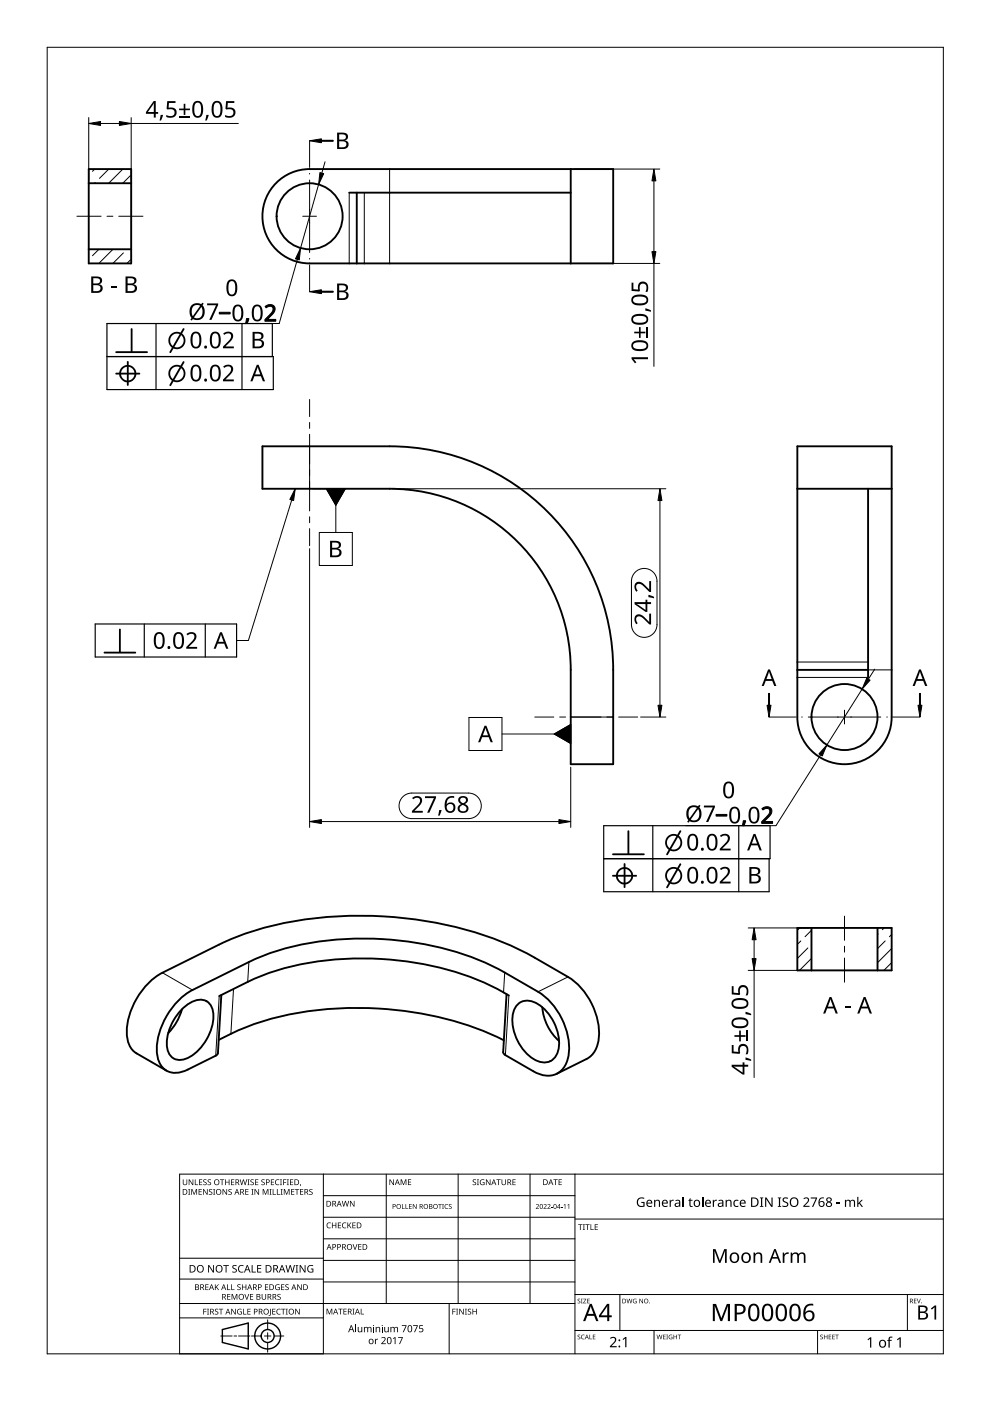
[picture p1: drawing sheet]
<svg xmlns="http://www.w3.org/2000/svg" width="210mm" height="297mm" viewBox="0 0 210 297" stroke-linecap="round" stroke-linejoin="round" font-family="sans-serif">
<g fill="none" stroke="#000" stroke-width=".4">
<path d="M18.8 35.8h9v20h-9zM18.8 38.8h9M58.2 39.2a10 10 0 0 1 7.4-3.4h64.4v20h-64.4a10 10 0 0 1-9.1-5.9 10 10 0 0 1 1.7-10.7zM121 35.8v20M18.8 52.8h9M74 40.8h47M75.6 40.8v15M55.6 94.6h27a47.4 47.4 0 0 1 47.4 47.4v20h-9v-20a38.4 38.4 0 0 0-38.4-38.4h-27zM169.1 94.6h20v57.4a10 10 0 0 1-10 10 10 10 0 0 1-10-10zM169.1 103.6h20M184.1 103.6v40M169.1 142h15"/>
<path d="M169.1 196.7h20v9h-20zM172.1 196.7v9M186.1 196.7v9M38.6 214a11.8 11.8 0 0 1-2.9 5M38.8 213.8a5.1 5.1 0 0 1 4.4-1.8 3.2 3.2 0 0 1 2.1 3.5 10.7 10.7 0 0 1-5.8 8.9 2.78 2.78 0 0 1-4.1-2.4 10.4 10.4 0 0 1 3.4-8.2zM107.4 210.8l-.7 12.5 .5 .4 5.9 3.4a4.7 4.7 0 0 0 6.2-.5 9.1 9.1 0 0 0 .8-8.2 14.5 14.5 0 0 0-6-8.1l-7.1-4.1a63.3 63.3 0 0 0-33.3-7.1 54 54 0 0 0-20.9 4.9l-12 5.9a15.2 15.2 0 0 0-7.5 13.5 4 4 0 0 0 5.8 3.7l6.6-3.3 .4-.3 .8-12.5M107.9 211.1a61.8 61.8 0 0 0-32.6-7.9 54.8 54.8 0 0 0-22.8 5l-6 3M109.9 212.8a3.5 3.5 0 0 1 4.2 .1 10.1 10.1 0 0 1 4.3 9.7 3.1 3.1 0 0 1-4.6 2.3 9.9 9.9 0 0 1-5-10.1l.6-1.4zM115 213.6a10.7 10.7 0 0 0 3.5 7.1M35.3 227l-6.4-3.7a5 5 0 0 1-2-4.5 15.4 15.4 0 0 1 7.5-12.6l12-5.9a70.6 70.6 0 0 1 32.9-6.1 75.5 75.5 0 0 1 34.1 8.8l7 4.1a14.4 14.4 0 0 1 6.4 13.9 5 5 0 0 1-2.4 3.5l-6.4 3.2M46.4 220.5a62.1 62.1 0 0 1 31.9-6.8 69.5 69.5 0 0 1 28.5 6.9"/>
<circle cx="65.6" cy="45.8" r="7"/>
<circle cx="179.1" cy="152" r="7"/>
</g>
<g fill="none" stroke="#000" stroke-width=".21">
<path d="M82.6 35.8v20M74 40.8v15M77.2 40.8v15M65.6 94.6v9M121 152h9M169.1 140.4h15M169.1 143.6h15M184.1 142h5M34.4 206.2l6.4 3.7M46.5 211.2l-.8 12.6M49.5 209.7l-.5 9.5M52.8 204l-.3 4.2"/>
<path d="M107 206.2l-.2 4.2M107.9 211.1l-.7 12.6M120.4 207.1l-6.3 3.2"/>
</g>
<g fill="none" stroke="#000" stroke-width=".21">
<path d="M20.1 35.8l-.5 .5M20.2 38.7l-.1 .1M23.1 35.8l-2 2M26 35.8l-3 3M27.7 37.2l-1.7 1.6M21 52.8l-1.4 1.4M24 52.8l-2.9 2.9M26.2 53.6l-2.3 2.2M27.7 55.1l-.8 .7M169.6 196.7l-.4 .4M169.8 199.5l-.7 .7M172.1 197.2l-1.4 1.4"/>
<path d="M186.2 198l-.1 .1M187.5 196.7l-.4 .4M187.7 199.5l-1.6 1.6M189.1 198.1l-.5 .5M171.3 201l-2.2 2.2M172.1 203.2l-2.6 2.5M189.1 201.1l-3 3M189.1 204.1l-1.7 1.6"/>
</g>
<path d="M10 10h190v277h-190z" fill="none" stroke="#000" stroke-width=".21"/>
<g fill="none" stroke="#000" stroke-width=".21">
<path d="M68.6 248.9v38.1h-30.5v-38.1h161.9M68.6 253.5h53.3M68.6 258.1h53.3M81.9 248.9v27.5M97.1 248.9v27.5M112.4 248.9v27.5M121.9 248.9v38.1M121.9 258.5h78.1M38.1 279.4h30.5M38.1 276.4h83.8M38.1 271.2h30.5M38.1 266.8h30.5"/>
<path d="M56.7 279.8v2.1M68.6 262.7h53.3M68.6 267.2h53.3M68.6 271.8h53.3M95.2 276.4v10.6M121.9 274.5h78.1M131.4 274.5v7.6M192.4 274.5v7.6M46.8 283.3h2.4M49.6 283.3h.6M50.6 283.3h2.4M53.3 283.3h2.1"/>
<path d="M56.1 283.3h1.3M56.7 282.6v1.3M56.7 284.6v2.1M58.1 283.3h2.1M121.9 282.1h78.1M138.7 282.1v4.9M173.3 282.1v4.9"/>
</g>
<g fill="#000">
<path d="M38.8 250.1h.1v.7a.32 .32 0 0 0 .3 .4 .32 .32 0 0 0 .3-.4v-.7h.2v.7a.47 .47 0 0 1-.5 .5 .47 .47 0 0 1-.4-.5zM39.9 252.1h.4l-.1 .1v1l.1 .1h-.4l.1-.1v-1zM40 250.1h.2l.6 1v-1h.2v1.2h-.2l-.7-1 .1 1h-.2zM40.6 252.1h.2l.4 1 .4-1h.2v1.2h-.2v-1l-.4 1h-.1l-.4-1.1v1.1h-.1zM41.3 250.1h.2v1h.5v.2h-.7zM42.1 252.1h.7v.1h-.5v.4h.5v.1h-.5v.5h.5v.1h-.7zM42.2 250.1h.7v.1h-.5v.4h.4v.1h-.4v.4h.5v.2h-.7zM43.1 250.2l.5-.2 .2 .1v.1a.25 .25 0 0 0-.4-.1 .25 .25 0 0 0 0 .4 .4 .4 0 0 1 .4 .3 .4 .4 0 0 1-.2 .5 .4 .4 0 0 1-.5-.2 .27 .27 0 0 0 .5 .1 .27 .27 0 0 0-.1-.5l-.4-.2zM43.1 252.1h.1l.7 1v-1h.1v1.2h-.2l-.6-1v1h-.1zM44.1 250.2l.4-.2 .2 .1v.1a.25 .25 0 0 0-.4-.1 .25 .25 0 0 0 0 .4 .4 .4 0 0 1 .5 .3 .4 .4 0 0 1-.3 .5 .4 .4 0 0 1-.5-.2h.1a.27 .27 0 0 0 .4 .1 .27 .27 0 0 0-.1-.5l-.3-.2zM44.3 252.2l.5-.1 .2 .1v.1a.25 .25 0 0 0-.4-.1 .25 .25 0 0 0 0 .4 .4 .4 0 0 1 .4 .3 .4 .4 0 0 1-.2 .5 .4 .4 0 0 1-.5-.3l.1 .1a.27 .27 0 0 0 .4 0 .27 .27 0 0 0-.1-.4l-.4-.2zM45.2 252.1h.4l-.1 .1v1l.1 .1h-.4l.1-.1v-1z"/>
<path d="M46.6 250.1h.9v.1h-.3v1.1h-.2v-1.1h-.4zM47.2 252.1h.2l.6 1v-1h.2v1.2h-.2l-.7-1v1h-.1zM47.7 250.1h.2v.5h.6v-.5h.2v1.2h-.2v-.6h-.6v.6h-.2zM48.5 252.2l.4-.1 .2 .1v.1a.25 .25 0 0 0-.4-.1 .25 .25 0 0 0 0 .4 .4 .4 0 0 1 .5 .3 .4 .4 0 0 1-.3 .5 .4 .4 0 0 1-.5-.3l.1 .1a.27 .27 0 0 0 .4 0 .27 .27 0 0 0-.1-.4l-.3-.2zM49 250.1h.7v.1h-.6v.4h.5v.1h-.5v.4h.6v.2h-.7zM50.8 250.1h.2l.3 1 .2-1h.2l.3 1 .2-1h.2l-.3 1.2h-.2l-.3-1.1-.3 1.1h-.1zM52 252.1h.7v.1h-.5v.4h.4v.1h-.4v.5h.5v.1h-.7zM52.5 250.1h.4l-.1 .1v.9l.1 .2h-.4l.1-.2v-.9zM53.3 252.1h.4l-.1 .1v1l.1 .1h-.4l.1-.1v-1zM53.1 250.2l.5-.2 .2 .1v.1a.25 .25 0 0 0-.4-.1 .25 .25 0 0 0 0 .4 .4 .4 0 0 1 .4 .3 .4 .4 0 0 1-.2 .5 .4 .4 0 0 1-.5-.2h.1a.27 .27 0 0 0 .4 .1 .27 .27 0 0 0-.1-.5l-.4-.2zM54.1 250.1h.7v.1h-.6v.4h.5v.1h-.5v.4h.6v.2h-.7zM54 252.1h.1l.7 1v-1h.1v1.2h-.2l-.6-1v1h-.1z"/>
<path d="M55.5 250.2l.4-.2 .2 .1v.1a.25 .25 0 0 0-.4-.1 .25 .25 0 0 0 0 .4 .4 .4 0 0 1 .4 .3 .4 .4 0 0 1-.2 .5 .4 .4 0 0 1-.5-.2h.1a.27 .27 0 0 0 .4 .1 .27 .27 0 0 0-.1-.5l-.4-.2zM55.7 252.1h.2l.4 1 .4-1h.2v1.2h-.1v-1l-.4 1h-.2l-.4-1.1v1.1h-.1zM57.1 252.1h.5l-.2 .1v1l.2 .1h-.5l.2-.1v-1zM57.8 252.1h.2v1.1h.5v.1h-.7zM57.4 250.1h.7v.1h-.5v.4h.5v.1h-.5v.4h.5v.2h-.7zM58.7 252.1h.2v1.1h.5v.1h-.7zM58.5 250.2l.4-.2 .3 .1v.1a.49 .49 0 0 0-.7 .5 .49 .49 0 0 0 .7 .4 .57 .57 0 0 1-.8 0 .57 .57 0 0 1 0-.8zM59.4 250.1h.4l-.1 .1v.9l.1 .2h-.4l.1-.2v-.9zM59.5 252.1h.4l-.1 .1v1l.1 .1h-.4l.1-.1v-1zM60 250.1h.7v.1h-.5v.4h.5v.2h-.5v.5h-.2zM60.2 252.1h.2l.4 1 .4-1h.2v1.2h-.2l.1-1-.5 1h-.1l-.4-1.1v1.1h-.1zM60.8 250.1h.5l-.2 .1v.9l.2 .2h-.5l.2-.2v-.9z"/>
<path d="M61.5 250.1h.7v.1h-.6v.4h.5v.1h-.5v.4h.6v.2h-.7zM61.7 252.1h.7v.1h-.5v.4h.5v.1h-.5v.5h.5v.1h-.7zM62.5 252.1h.9v.1h-.3v1.1h-.2v-1.1h-.4zM63.7 251.1h.1l-.2 .4zM63.6 252.1h.7v.1h-.5v.4h.5v.1h-.5v.5h.5v.1h-.7zM65.6 252.2l.4-.1 .3 .1-.1 .1a.25 .25 0 0 0-.4-.1 .25 .25 0 0 0 0 .4 .4 .4 0 0 1 .5 .3 .4 .4 0 0 1-.3 .5 .4 .4 0 0 1-.5-.3l.1 .1a.27 .27 0 0 0 .5 0 .27 .27 0 0 0-.1-.4l-.4-.2zM69.4 259.3l.4-.1 .4 .1-.1 .1a.49 .49 0 0 0-.7 .4 .49 .49 0 0 0 .7 .4 .57 .57 0 0 1-.8 0 .57 .57 0 0 1 0-.8zM72.7 259.3l.4-.1 .3 .1v.1a.49 .49 0 0 0-.7 .4 .49 .49 0 0 0 .7 .4 .57 .57 0 0 1-.8 0 .57 .57 0 0 1 0-.8zM72.5 254.6h.1l.3 1 .3-1h.1l.3 1 .3-1h.1l-.3 1.2h-.2l-.3-1-.2 1h-.2zM74.2 254.6h.2l.6 1v-1h.2v1.2h-.2l-.7-1v1h-.1zM82.6 250h.2l.6 1v-1h.1v1.3h-.1l-.7-1.1v1.1h-.1zM85.2 255.3h.2v.9h.4v.1h-.6z"/>
<path d="M85 250h.2l.4 1 .3-1h.3v1.3h-.2v-1.1l-.4 1.1h-.1l-.4-1.1v1.1h-.1zM86 255.3h.1v.9h.5v.1h-.6zM86.5 250h.7v.2h-.5v.4h.4v.1h-.4v.4h.5v.2h-.7zM86.7 255.3h.6v.1h-.4v.3h.4v.1h-.4v.4h.4v.1h-.6zM87.5 255.3h.2l.5 .8v-.8h.1v1h-.1l-.6-.8v.8h-.1zM92.9 255.3h.8v.1h-.3v.9h-.2v-.9h-.3zM93.7 255.3h.4l-.1 .1v.8l.1 .1h-.4l.2-.1zM94.4 255.4l.4-.1h.2v.1a.41 .41 0 0 0-.6 .4 .41 .41 0 0 0 .6 .4 .48 .48 0 0 1-.7-.1 .48 .48 0 0 1 .1-.7zM95.2 255.4l.4-.1h.2l-.1 .1a.25 .25 0 0 0-.3 0 .25 .25 0 0 0-.1 .3 .25 .25 0 0 0 .3 .1 .32 .32 0 0 1 0 .5 .32 .32 0 0 1-.5-.2 .25 .25 0 0 0 .4 .2 .25 .25 0 0 0 .1-.4l-.4-.2zM100.3 250.2l.4-.2 .2 .1v.1a.25 .25 0 0 0-.4-.1 .25 .25 0 0 0 0 .4 .4 .4 0 0 1 .5 .3 .4 .4 0 0 1-.3 .5 .4 .4 0 0 1-.5-.2h.1a.27 .27 0 0 0 .4 .1 .27 .27 0 0 0-.1-.5l-.3-.2zM101.1 250.1h.5l-.2 .1v.9l.2 .2h-.5l.2-.2v-.9zM101.9 250.2l.5-.2 .3 .1v.1a.5 .5 0 0 0-.8 .4 .5 .5 0 0 0 .7 .5v-.3h-.3v-.2h.4v.6a.66 .66 0 0 1-.8-.1 .66 .66 0 0 1 0-.9z"/>
<path d="M103 250.1h.2l.7 1-.1-1h.2v1.2h-.2l-.6-1v1h-.2zM105.3 250.1h.9v.1h-.4v1.1h-.2v-1.1h-.3zM106.3 250.1h.2v.7a.32 .32 0 0 0 .3 .4 .32 .32 0 0 0 .3-.4v-.7h.2v.7a.47 .47 0 0 1-.5 .5 .47 .47 0 0 1-.5-.5zM108.7 250.1h.6v.1h-.5v.4h.5v.1h-.5v.4h.5v.2h-.6zM113.6 255.4a.37 .37 0 0 1 .6 0 .37 .37 0 0 1-.2 .6l-.2 .2h.5v.1h-.7l.3-.4a.27 .27 0 0 0 .3-.3 .27 .27 0 0 0-.5-.1zM115.3 255.4a.37 .37 0 0 1 .6 0 .37 .37 0 0 1-.3 .6l-.2 .2h.5v.1h-.7l.3-.4a.27 .27 0 0 0 .3-.3 .27 .27 0 0 0-.4-.1zM116.1 255.4a.37 .37 0 0 1 .6 0 .37 .37 0 0 1-.3 .6l-.2 .2h.5v.1h-.6l.2-.4a.27 .27 0 0 0 .3-.3 .27 .27 0 0 0-.4-.1zM116.9 255.9h.3v.1h-.3zM117.3 250h1v.2h-.4v1.1h-.2v-1.1h-.4zM119 255.9h.3v.1h-.3zM118.4 250h.7v.2h-.5v.4h.5v.1h-.5v.4h.5v.2h-.7zM119.5 255.5l.4-.2v1h-.2l.1-.9z"/>
<path d="M120.3 255.5l.4-.2v1h-.1v-.9zM135.3 254.1l.7-.2 .6 .1-.1 .2a.82 .82 0 0 0-1.2 .6 .82 .82 0 0 0 1.1 .8v-.5h-.4v-.3h.7v1a1.09 1.09 0 0 1-1.5-.2 1.09 1.09 0 0 1 .1-1.5zM138.7 254.4h.2v.2a.57 .57 0 0 1 .6-.2 .57 .57 0 0 1 .4 .5v1h-.2v-1a.4 .4 0 0 0-.5-.3 .4 .4 0 0 0-.3 .5v.8h-.2zM142 254.4h.2v.3l.3-.3h.4l-.1 .2h-.3l-.2 .2-.1 1.1h-.2zM146.3 254h.1v.4h.4v.2h-.4v.8l.1 .3h.4a.35 .35 0 0 1-.4 .2 .35 .35 0 0 1-.3-.3v-1l-.2-.1 .2-.1zM151.1 254.4h.2l.1 .3 .2-.3h.4v.2h-.4l-.2 .2v1.1h-.3zM153.8 254.4h.2l.1 .2a.57 .57 0 0 1 .6-.2 .57 .57 0 0 1 .4 .5v1h-.2v-1a.4 .4 0 0 0-.5-.3 .4 .4 0 0 0-.3 .5v.8h-.3zM155.7 254.5l.7-.1h.2l-.1 .2a.54 .54 0 0 0-.8 .6 .54 .54 0 0 0 .9 .4v.2a.78 .78 0 0 1-1.1-.2 .78 .78 0 0 1 .2-1.1zM161.1 253.9h.7v.1l-.2 .1v1.6h.2v.2h-.7v-.2h.3v-1.6l-.3-.1zM162.2 253.9h.3l1.1 1.6v-1.6h.2v2h-.3l-1.1-1.7 .1 1.7h-.3zM164.9 253.9h.7v.1l-.2 .1v1.6h.2v.2h-.7v-.2h.2v-1.6l-.2-.1zM166 254.1l.4-.2 .7 .1-.1 .2-.2-.1a.38 .38 0 0 0-.6 .2 .38 .38 0 0 0 .4 .5 .6 .6 0 0 1 .5 .7 .6 .6 0 0 1-.8 .4l-.4-.1v-.2l.4 .1a.39 .39 0 0 0 .6-.3 .39 .39 0 0 0-.5-.4l-.4-.3z"/>
<path d="M170.3 254.1a.69 .69 0 0 1 1.1 0 .69 .69 0 0 1-.3 1l-.5 .6h1v.2h-1.3v-.2l.7-.8a.47 .47 0 0 0 .2-.7 .47 .47 0 0 0-.7 .1zM171.9 253.9h1.3l-.8 2h-.2l.8-1.8h-1.1zM177.4 255h.7v.2h-.7zM179.1 254.4h.2l.1 .2a.57 .57 0 0 1 .9 0 .53 .53 0 0 1 .6-.2 .53 .53 0 0 1 .4 .5v1h-.2v-1a.37 .37 0 0 0-.5-.3 .37 .37 0 0 0-.3 .5v.8h-.2v-1a.37 .37 0 0 0-.5-.3 .37 .37 0 0 0-.2 .5v.8h-.3zM181.8 253.8h.2v1.3l.7-.7h.2l-.6 .6 .7 .9h-.3l-.5-.7-.2 .1v.6h-.2zM43.1 277.5h.7v.1h-.5v.5h.5v.1h-.5v.5h-.2zM43.5 272.3h.7v.1h-.5v.4h.5v.1h-.5v.5h.5v.1h-.7zM43.9 277.5h.4l-.1 .1v1l.1 .1h-.4l.1-.1v-1zM44.1 268.2h.3l.8 1.3v-1.3h.2v1.6h-.3l-.8-1.3v1.3h-.2zM45.6 277.6l.4-.1h.3l-.1 .2a.25 .25 0 0 0-.4-.1 .25 .25 0 0 0 0 .4 .4 .4 0 0 1 .5 .3 .4 .4 0 0 1-.3 .4 .4 .4 0 0 1-.5-.2h.1a.27 .27 0 0 0 .5 .1 .27 .27 0 0 0-.1-.4l-.4-.2zM45.6 272.3h.1v.6l.6-.6h.1l-.5 .5 .5 .7h-.1l-.5-.6-.1 .6h-.1zM46.4 277.5h.9v.1h-.4v1.1h-.1v-1.1h-.4z"/>
<path d="M47.3 268.2h1.2v.2h-.5v1.4h-.2v-1.4h-.5zM48.1 272.3h.2v1.1h.5v.1h-.7zM48.2 274.3h.6v.2h-.5v.4h.5v.1h-.5v.4h.5v.2h-.6zM49 272.3h.2v1.1h.5v.1h-.7zM49.1 274.3h.2l.4 1 .4-1h.2v1.3h-.1v-1.1l-.4 1.1h-.2l-.4-1.1 .1 1.1h-.2zM49 277.5h.2l.7 1v-1h.1v1.2h-.2l-.6-1v1h-.2zM49.3 268.4l.3-.2 .6 .1-.2 .1a.33 .33 0 0 0-.5 .1 .33 .33 0 0 0 .4 .5 .49 .49 0 0 1 .3 .7 .49 .49 0 0 1-.8 .1l-.2-.1v-.1h.3a.35 .35 0 0 0 .5-.2 .35 .35 0 0 0-.4-.4l-.3-.2zM50.4 277.6l.5-.1h.4l-.1 .2a.5 .5 0 0 0-.8 .3 .5 .5 0 0 0 .7 .6v-.4h-.2v-.1h.4v.6a.66 .66 0 0 1-.9-.2 .66 .66 0 0 1 0-.9zM50.4 272.4l.4-.1 .2 .1v.1a.25 .25 0 0 0-.4-.1 .25 .25 0 0 0 0 .4 .4 .4 0 0 1 .4 .3 .4 .4 0 0 1-.2 .5 .4 .4 0 0 1-.5-.3l.1 .1a.27 .27 0 0 0 .4 0 .27 .27 0 0 0-.1-.4l-.4-.2zM50.7 268.4l.5-.2 .5 .1-.1 .2a.63 .63 0 0 0-.9 .5 .63 .63 0 0 0 .9 .6v.2a.83 .83 0 0 1-1-.3 .83 .83 0 0 1 .1-1.1zM51.6 277.5h.1v1.1h.5v.1h-.6zM51.8 274.3h.2l.3 1.1 .4-1.1h.1l-.4 1.3h-.2z"/>
<path d="M51.3 272.3h.2v.5h.6v-.5h.1v1.2h-.1v-.5h-.6v.5h-.2zM52.5 277.5h.6v.1h-.5v.4h.5v.1h-.5v.5h.5v.1h-.6zM53.4 268.2h.2v1.4h.6v.2h-.8zM53 274.3h.7v.2h-.5v.4h.5v.1h-.5v.4h.5v.2h-.7zM54.5 268.2h.9v.2h-.7v.5h.7v.2h-.7v.5h.7v.2h-.9zM55.5 274.3h.1v.8a.32 .32 0 0 0 .4 .3 .32 .32 0 0 0 .3-.3v-.8h.1v.8a.47 .47 0 0 1-.5 .5 .47 .47 0 0 1-.4-.5zM56.2 272.3h.7v.1h-.6v.4h.5v.1h-.5v.5h.6v.1h-.7zM57.2 277.5h.2v1.3l-.1 .2h-.3v-.1l.2-.2zM57.7 277.5h.7v.1h-.5v.4h.5v.1h-.5v.5h.5v.1h-.7zM58.5 272.5l.5-.2 .3 .1-.1 .1a.5 .5 0 0 0-.7 .4 .5 .5 0 0 0 .7 .5v-.4h-.3v-.1h.4v.6a.66 .66 0 0 1-.9-.2 .66 .66 0 0 1 .1-.8zM58.8 277.6l.4-.1h.3v.2a.49 .49 0 0 0-.7 .4 .49 .49 0 0 0 .7 .4 .57 .57 0 0 1-.8 0 .57 .57 0 0 1 0-.8zM58.9 274.5l.4-.2 .2 .1v.1a.25 .25 0 0 0-.4-.1 .25 .25 0 0 0 0 .4 .4 .4 0 0 1 .4 .3 .4 .4 0 0 1-.2 .5 .4 .4 0 0 1-.5-.2h.1a.27 .27 0 0 0 .4 .1 .27 .27 0 0 0-.1-.5l-.4-.2z"/>
<path d="M59.6 277.5h.9v.1h-.4v1.1h-.1v-1.1h-.4zM59.6 272.3h.7v.1h-.5v.4h.5v.1h-.5v.5h.5v.1h-.7zM60.6 277.5h.4l-.1 .1v1l.1 .1h-.4l.1-.1v-1zM60.5 272.4l.5-.1 .2 .1v.1a.25 .25 0 0 0-.4-.1 .25 .25 0 0 0 0 .4 .4 .4 0 0 1 .4 .3 .4 .4 0 0 1-.2 .5 .4 .4 0 0 1-.5-.3l.1 .1a.27 .27 0 0 0 .4 0 .27 .27 0 0 0-.1-.4l-.4-.2zM60.5 268.2h.2l.4 1.4 .3-1.4h.2l.4 1.4 .3-1.4h.2l-.4 1.6h-.2l-.4-1.3-.3 1.3h-.2zM62.7 268.2h.5l-.2 .2v1.2l.2 .2h-.5l.1-.2v-1.2zM62.6 277.5h.2l.6 1v-1h.2v1.2h-.2l-.7-1v1h-.1zM63 272.3h.2l.6 1v-1h.2v1.2h-.2l-.7-1 .1 1h-.2zM63.5 268.2h.3l.8 1.3v-1.3h.2v1.6h-.2l-.9-1.3v1.3h-.2zM65.3 268.4l.8-.2 .3 .1-.1 .2a.65 .65 0 0 0-1 .5 .65 .65 0 0 0 .9 .6v-.5h-.3v-.1h.5v.7a.86 .86 0 0 1-1.1-.1 .86 .86 0 0 1 0-1.2zM69.2 277.5h.3l.3 1 .4-1h.3v1.2h-.2v-1.1l-.4 1.1h-.1l-.4-1.1v1.1h-.2zM70.4 259.2h.1v.5h.7v-.5h.1v1.2h-.1v-.6h-.7v.6h-.1z"/>
<path d="M71.7 277.5h.9v.1h-.3v1.1h-.2v-1.1h-.4zM71.6 259.2h.7v.1h-.5v.4h.5v.1h-.5v.5h.5v.1h-.7zM72.8 277.5h.7v.1h-.5v.4h.5v.1h-.5v.5h.5v.1h-.7zM73.7 259.2h.1v.6l.5-.6h.2l-.5 .5 .5 .7h-.1l-.5-.6-.1 .6h-.1zM74.8 263.8h.1l.4 1 .3-1h.2l-.4 1.2h-.2zM74.7 277.5h.5l-.2 .1v1l.2 .1h-.5l.2-.1v-1zM74.7 259.2h.7v.1h-.5v.4h.5v.1h-.5v.5h.5v.1h-.7zM76.5 277.5h.1v1.1h.6v.1h-.7zM75.9 263.8h.7v.1h-.5v.4h.5v.1h-.5v.4h.5v.2h-.7zM95.9 277.5h.7v.1h-.5v.4h.5v.2h-.5v.5h-.2zM96.7 277.5h.4l-.1 .1v1l.1 .1h-.4l.1-.1v-1zM97.4 277.5h.1l.7 1v-1h.1v1.2h-.1l-.7-1v1h-.1z"/>
<path d="M98.6 277.5h.4l-.1 .1v1l.1 .1h-.4l.1-.1v-1zM99.2 277.6l.5-.1h.2v.2a.25 .25 0 0 0-.4-.1 .25 .25 0 0 0 0 .4 .4 .4 0 0 1 .4 .3 .4 .4 0 0 1-.2 .4 .4 .4 0 0 1-.5-.2 .27 .27 0 0 0 .5 .1 .27 .27 0 0 0-.1-.4l-.4-.3zM100.2 277.5h.1v.5h.6v-.5h.2v1.2h-.2v-.6h-.6v.6h-.1zM122.5 275.4l.3-.1 .2 .2a.24 .24 0 0 0-.3-.1 .24 .24 0 0 0-.1 .4 .24 .24 0 0 0 .3 0 .31 .31 0 0 1 0 .5 .31 .31 0 0 1-.5-.1 .23 .23 0 0 0 .4 .1 .23 .23 0 0 0 0-.4l-.3-.2zM122.6 259.6h.9v.1h-.4v1.1h-.1v-1.1h-.4zM123.2 275.4h.3l-.1 .1 .1 .8h-.3l.1-.1zM123.6 259.6h.4l-.1 .1v1l.1 .1h-.4l.1-.1v-1zM123.7 275.4h.6l-.5 .8h.5v.1h-.7l.5-.8h-.4zM124.1 259.6h.9v.1h-.4v1.1h-.1v-1.1h-.4zM124.5 275.4h.5l-.4 .1v.3h.4l-.4 .1v.3l.4 .1h-.5zM125.2 259.6h.2v1h.5v.2h-.7zM126.1 259.6h.7v.1h-.6v.4h.5v.1h-.5v.4h.6v.2h-.7z"/>
<path d="M132.8 275.4h.2l.2 .8 .2-.8h.1l.2 .8 .2-.8h.2l-.3 .9h-.1l-.2-.8-.3 .8h-.1zM134.3 275.5l.4-.2 .3 .1-.1 .1a.4 .4 0 0 0-.6 .3 .4 .4 0 0 0 .6 .4v-.3l-.3-.1h.4v.5a.53 .53 0 0 1-.7-.1 .53 .53 0 0 1 0-.7zM135.6 275.4h.1l.5 .8v-.8h.1v.9h-.1l-.5-.8v.8h-.1zM151.2 264.8h.5l.9 2.4 .9-2.4h.6v3h-.4v-2.6l-.9 2.6h-.3l-1-2.6v2.6h-.3zM159.8 265.6h.3v.3a.83 .83 0 0 1 .9-.3 .83 .83 0 0 1 .6 .7v1.5h-.3v-1.4a.59 .59 0 0 0-.8-.6 .59 .59 0 0 0-.4 .8v1.2h-.3zM166 265.6h.3v.4l.4-.4h.5v.3h-.5l-.3 .3-.1 1.6h-.3zM167.6 265.6h.3l.1 .3a.83 .83 0 0 1 1.3 0 .78 .78 0 0 1 .9-.3 .78 .78 0 0 1 .6 .7v1.5h-.4v-1.5a.54 .54 0 0 0-.6-.5 .54 .54 0 0 0-.4 .7v1.3h-.4v-1.5a.55 .55 0 0 0-.7-.5 .55 .55 0 0 0-.3 .8v1.2h-.4zM193.8 275.3h.5l-.4 .2v.3h.4l-.4 .1v.3l.4 .1h-.5zM194.4 275.3h.1l.3 .9 .3-.9h.1l-.3 1h-.2zM197.4 277.4l.8-.6h.3v3h-.4v-2.6l-.5 .5zM75.3 280.9h.2v1.6h-.2zM75.9 281.3h.1v.8a.3 .3 0 0 0 .4 .2 .3 .3 0 0 0 .2-.4v-.6h.2v1.2l-.2-.2a.43 .43 0 0 1-.4 .2 .43 .43 0 0 1-.3-.4z"/>
<path d="M77.2 281.3l.1 .2a.41 .41 0 0 1 .7 0 .4 .4 0 0 1 .5-.2 .4 .4 0 0 1 .3 .4v.8h-.2v-.8a.27 .27 0 0 0-.3-.2 .27 .27 0 0 0-.2 .3v.7h-.2v-.8a.28 .28 0 0 0-.4-.2 .28 .28 0 0 0-.2 .4v.6h-.1zM79.1 281.3h.2v1.2h-.2zM79.5 283.9h.1l.1 .2 .5-.3-.1 .2-.4 .2v.8h-.2zM79.7 281.3l.1 .2a.43 .43 0 0 1 .5-.2 .43 .43 0 0 1 .3 .4v.8h-.2v-.8a.3 .3 0 0 0-.3-.2 .3 .3 0 0 0-.3 .4v.6h-.1zM80.9 281.3h.2v1.2h-.2zM81.5 281.3h.2v.8a.3 .3 0 0 0 .3 .2 .3 .3 0 0 0 .2-.4v-.6h.2v1.2l-.2-.2a.43 .43 0 0 1-.4 .2 .43 .43 0 0 1-.3-.4zM80.8 283.6a.54 .54 0 0 1 .9 .1 .54 .54 0 0 1-.3 .8l-.3 .3h.7v.2h-1l.4-.6a.42 .42 0 0 0 .4-.3 .42 .42 0 0 0-.3-.5l-.4 .2zM83.3 283.8l.6-.3v1.5h-.2v-1.3l-.3 .2zM82.8 281.3l.2 .2a.41 .41 0 0 1 .7 0 .4 .4 0 0 1 .4-.2 .4 .4 0 0 1 .3 .4v.8h-.2v-.8a.27 .27 0 0 0-.3-.2 .27 .27 0 0 0-.2 .3v.7h-.2v-.8a.28 .28 0 0 0-.4-.2 .28 .28 0 0 0-.1 .4v.6h-.2zM84.4 283.5h1l-.6 1.5h-.2l.6-1.3h-.8zM85.2 281h1l-.6 1.5h-.2l.6-1.4h-.8zM87.6 281h1l-.6 1.5h-.2l.6-1.4h-.8z"/>
<path d="M88.9 281h.8v.1h-.6l-.1 .5a.52 .52 0 0 1 .8 .5 .52 .52 0 0 1-.9 .3l-.1-.2a.39 .39 0 0 0 .6 .1 .39 .39 0 0 0 0-.6h-.5zM122.5 283.1l.3-.1 .2 .1a.24 .24 0 0 0-.3 0 .24 .24 0 0 0-.1 .3 .24 .24 0 0 0 .3 .1 .31 .31 0 0 1 0 .5 .31 .31 0 0 1-.5-.2 .23 .23 0 0 0 .4 .1 .23 .23 0 0 0 0-.4l-.3-.2zM123.3 283.1l.4-.1h.2v.1a.39 .39 0 0 0-.6 .4 .39 .39 0 0 0 .6 .3 .46 .46 0 0 1-.7 0 .46 .46 0 0 1 .1-.7zM125 283h.1v.8l.4 .1h-.5zM125.7 283h.5l-.4 .1v.3h.4l-.4 .1v.3l.4 .1h-.5zM129.3 283.7a.76 .76 0 0 1 1.2 0 .76 .76 0 0 1-.3 1.1l-.6 .6h1.2v.2h-1.5v-.2l.8-.8a.52 .52 0 0 0 .2-.8 .52 .52 0 0 0-.8 .1zM132 283.9l.6-.4h.2v2.1h-.2v-1.9l-.5 .4zM139.2 283h.1l.2 .8 .3-.8h.1l.2 .8 .2-.8h.1l-.2 .9h-.1l-.3-.8-.2 .8h-.1zM140.6 283h.5l-.4 .1v.3h.4l-.4 .1v.3l.4 .1h-.5zM141.3 283h.3l-.1 .1 .1 .8h-.3h.1zM141.9 283.1l.4-.1h.3l-.2 .1a.4 .4 0 0 0-.5 .4 .4 .4 0 0 0 .5 .3v-.3l-.2-.1h.4v.5a.53 .53 0 0 1-.7-.1 .53 .53 0 0 1 0-.7zM142.8 283h.1v.4h.5v-.4h.1v.9h-.1v-.4h-.5v.4h-.1z"/>
<path d="M143.7 283h.7l-.3 .1v.8h-.1v-.8zM151.1 276.5h.7l1.1 2.9 1.2-2.9h.7v3.6h-.5l.1-3.2-1.3 3.2h-.4l-1.2-3.2 .1 3.2h-.5zM173.9 283.1l.4-.1 .1 .1a.24 .24 0 0 0-.3 0 .24 .24 0 0 0-.1 .3 .24 .24 0 0 0 .4 .1 .31 .31 0 0 1-.1 .5 .31 .31 0 0 1-.4-.2 .23 .23 0 0 0 .3 .1 .23 .23 0 0 0 .1-.4l-.4-.2zM174.7 283h.1v.4h.5v-.4h.1v.9h-.1v-.4h-.5v.4h-.1zM175.7 283h.5l-.4 .1v.3h.4l-.4 .1v.3l.4 .1h-.5zM176.5 283h.5l-.4 .1v.3h.4l-.4 .1v.3l.4 .1h-.5zM177.1 283h.7l-.3 .1v.8h-.1v-.8zM183.9 284l.6-.5h.2v2.2h-.2v-1.9l-.4 .4zM188.5 283.5l.7-.1v.2h-.4l-.1 .2v.3h.4v.2h-.4v1.4h-.3v-1.4h-.3l.3-.2zM190.2 284l.6-.5h.2v2.2h-.3v-1.9l-.4 .4z"/>
<path d="M38.8 252.1h.3a.61 .61 0 0 1 .6 .6 .61 .61 0 0 1-.6 .6h-.3zM38.9 252.2v1h.2a.48 .48 0 0 0 .5-.5 .48 .48 0 0 0-.5-.5z"/>
<path d="M45.3 250.7a.61 .61 0 0 1 1.2 0 .61 .61 0 0 1-1.2 0zM45.6 250.7a.45 .45 0 0 0 .9 0 .45 .45 0 0 0-.9 0z"/>
<path d="M45.7 252.7a.61 .61 0 0 1 1.2 0 .61 .61 0 0 1-1.2 0zM46 252.7a.45 .45 0 0 0 .9 0 .45 .45 0 0 0-.9 0z"/>
<path d="M49.9 250.1h.4a.35 .35 0 0 1 .4 .2 .35 .35 0 0 1-.2 .4l.3 .6h-.2l-.3-.5h-.2v.5h-.2zM50.1 250.2v.4h.2a.23 .23 0 0 0 .3-.2 .23 .23 0 0 0-.3-.2z"/>
<path d="M50.2 252.1h.1l.5 1.2h-.2l-.1-.4h-.5l-.2 .4h-.1zM50.2 252.3l-.2 .5h.4z"/>
<path d="M50.9 252.1h.4a.35 .35 0 0 1 .4 .2 .35 .35 0 0 1-.2 .5l.3 .5h-.2l-.3-.5h-.2v.5h-.2zM51.1 252.2v.5h.2a.23 .23 0 0 0 .3-.2 .23 .23 0 0 0-.3-.3z"/>
<path d="M56.4 250.1h.3a.41 .41 0 0 1 .5 .4 .41 .41 0 0 1-.6 .3v.5h-.2zM56.6 250.2v.5a.29 .29 0 0 0 .4-.3 .29 .29 0 0 0-.4-.2z"/>
<path d="M62.4 250.1h.4a.61 .61 0 0 1 .6 .6 .61 .61 0 0 1-.6 .6h-.4zM62.6 250.2v.9h.2a.48 .48 0 0 0 .4-.4 .48 .48 0 0 0-.4-.5z"/>
<path d="M64.6 252.1h.3a.35 .35 0 0 1 .4 .2 .35 .35 0 0 1-.2 .5l.3 .5h-.2l-.2-.5h-.3v.5h-.1zM64.7 252.2v.5h.2a.23 .23 0 0 0 .3-.2 .23 .23 0 0 0-.3-.3z"/>
<path d="M69.2 254.6h.4a.61 .61 0 0 1 .6 .6 .61 .61 0 0 1-.6 .6h-.4zM69.4 254.7v1h.2a.48 .48 0 0 0 .4-.5 .48 .48 0 0 0-.4-.5z"/>
<path d="M70.5 254.6h.3a.35 .35 0 0 1 .4 .2 .35 .35 0 0 1-.2 .5l.3 .5h-.1l-.3-.5h-.3v.5h-.1zM70.6 254.7v.5h.2a.23 .23 0 0 0 .3-.2 .23 .23 0 0 0-.3-.3z"/>
<path d="M71.8 254.6h.2l.5 1.2h-.2l-.2-.4h-.4l-.2 .4h-.1zM71.9 254.8l-.2 .5h.4z"/>
<path d="M75.7 259.2h.3a.61 .61 0 0 1 .6 .6 .61 .61 0 0 1-.6 .6h-.3zM75.8 259.3v1h.2a.48 .48 0 0 0 .5-.5 .48 .48 0 0 0-.5-.5z"/>
<path d="M83.3 255.3h.2a.34 .34 0 0 1 .4 .4 .34 .34 0 0 1-.5 .2v.4h-.1zM83.4 255.4v.4a.25 .25 0 0 0 .4-.2 .25 .25 0 0 0-.4-.2z"/>
<path d="M84.2 250h.1l.5 1.3h-.2l-.1-.4h-.5l-.1 .4h-.2zM84.2 250.2l-.1 .5h.3z"/>
<path d="M84 255.8a.51 .51 0 0 1 1 0 .51 .51 0 0 1-1 0zM84.2 255.8a.4 .4 0 0 0 .8 0 .4 .4 0 0 0-.8 0z"/>
<path d="M89 255.3h.3a.29 .29 0 0 1 .3 .2 .29 .29 0 0 1-.2 .3l.3 .5h-.1l-.3-.4h-.2v.4h-.1zM89.1 255.4v.4h.2a.2 .2 0 0 0 .2-.2 .2 .2 0 0 0-.2-.2z"/>
<path d="M89.7 255.8a.55 .55 0 0 1 1.1 0 .55 .55 0 0 1-1.1 0zM90 255.8a.38 .38 0 0 0 .7 0 .38 .38 0 0 0-.7 0z"/>
<path d="M91 255.3h.3a.26 .26 0 0 1 .3 .1 .26 .26 0 0 1-.1 .4 .28 .28 0 0 1 .2 .3 .28 .28 0 0 1-.4 .2h-.3zM91.1 255.8v.4h.2a.19 .19 0 0 0 .3-.2 .19 .19 0 0 0-.3-.2zM91.1 255.4v.3h.2a.17 .17 0 0 0 .2-.2 .17 .17 0 0 0-.2-.1z"/>
<path d="M91.8 255.8a.51 .51 0 0 1 1 0 .51 .51 0 0 1-1 0zM92 255.8a.4 .4 0 0 0 .8 0 .4 .4 0 0 0-.8 0z"/>
<path d="M104.6 250h.2l.4 1.3h-.1l-.2-.4h-.4l-.2 .4h-.1zM104.7 250.2l-.2 .6h.4z"/>
<path d="M107.6 250.1h.3a.35 .35 0 0 1 .5 .2 .35 .35 0 0 1-.3 .4l.4 .6h-.2l-.3-.5h-.3v.5h-.1zM107.7 250.2v.4h.2a.23 .23 0 0 0 .3-.2 .23 .23 0 0 0-.3-.2z"/>
<path d="M114.6 255.3h.3l.2 .2v.6l-.2 .2h-.3l-.1-.2zM114.6 255.4v.1a.37 .37 0 0 0-.1 .5 .37 .37 0 0 0 .4 .2 .4 .4 0 0 0 .2-.5 .4 .4 0 0 0-.5-.3z"/>
<path d="M115.2 250h.3a.61 .61 0 0 1 .6 .7 .61 .61 0 0 1-.6 .6h-.3zM115.3 250.2v.9h.2a.48 .48 0 0 0 .5-.4 .48 .48 0 0 0-.5-.5z"/>
<path d="M116.7 250h.2l.4 1.3h-.1l-.2-.4h-.5l-.1 .4h-.2zM116.8 250.2l-.2 .5h.4z"/>
<path d="M117.5 255.3h.3l.2 .2v.5l-.2 .3h-.3l-.1-.2zM117.5 255.4v.1a.37 .37 0 0 0-.1 .5 .37 .37 0 0 0 .4 .2 .4 .4 0 0 0 .2-.5 .4 .4 0 0 0-.5-.3z"/>
<path d="M118.6 255.3h.1v.7h.2l-.2 .3h-.1v-.2h-.5zM118.6 255.4l-.4 .6h.4z"/>
<path d="M137.2 254.6a.64 .64 0 0 1 .8-.2 .64 .64 0 0 1 .3 .8h-1a.57 .57 0 0 0 .3 .5 .57 .57 0 0 0 .6-.1v.2a.81 .81 0 0 1-1-.1 .81 .81 0 0 1 0-1.1zM137.4 254.7l-.1 .3h.7l-.2-.4z"/>
<path d="M140.5 254.6a.64 .64 0 0 1 .8-.2 .64 .64 0 0 1 .3 .8h-1a.57 .57 0 0 0 .3 .5 .57 .57 0 0 0 .6-.1v.2a.81 .81 0 0 1-1-.1 .81 .81 0 0 1 0-1.1zM140.7 254.7l-.1 .3h.7l-.2-.4z"/>
<path d="M143.2 254.5l.4-.1a.49 .49 0 0 1 .6 .5v1h-.1l-.1-.2a.51 .51 0 0 1-.7 .2 .51 .51 0 0 1-.2-.6 .51 .51 0 0 1 .6-.3h.3l-.1-.4-.6 .1zM143.3 255.3a.35 .35 0 0 0 .4 .5 .35 .35 0 0 0 .3-.5v-.1z"/>
<path d="M147 255.1a.74 .74 0 0 1 1.4 0 .74 .74 0 0 1-1.4 0zM147.5 254.6a.55 .55 0 0 0-.2 .8 .55 .55 0 0 0 .8 .2l.1-.3a.49 .49 0 0 0-.1-.6 .49 .49 0 0 0-.6-.1z"/>
<path d="M149.7 254.6a.64 .64 0 0 1 .7-.2 .64 .64 0 0 1 .4 .8h-1.1a.57 .57 0 0 0 .4 .5 .57 .57 0 0 0 .6-.1v.2a.81 .81 0 0 1-1.1-.1 .81 .81 0 0 1 .1-1.1zM149.9 254.7l-.2 .3h.8l-.2-.4z"/>
<path d="M152.3 254.5l.4-.1a.49 .49 0 0 1 .7 .5v1h-.2v-.2a.51 .51 0 0 1-.7 .2 .51 .51 0 0 1-.3-.6 .51 .51 0 0 1 .7-.3h.2v-.4l-.7 .1zM152.5 255.3a.35 .35 0 0 0 .3 .5 .35 .35 0 0 0 .3-.5v-.1z"/>
<path d="M157 254.6a.64 .64 0 0 1 .8-.2 .64 .64 0 0 1 .3 .8h-1a.57 .57 0 0 0 .3 .5 .57 .57 0 0 0 .6-.1v.2a.81 .81 0 0 1-1-.1 .81 .81 0 0 1 0-1.1zM157.2 254.7l-.1 .3h.8l-.3-.4z"/>
<path d="M159.2 253.9h.7a1 1 0 0 1 .9 1 1 1 0 0 1-1 1h-.6zM159.5 254.1v1.6h.3a.78 .78 0 0 0 .8-.8 .78 .78 0 0 0-.8-.8z"/>
<path d="M167.7 254.1a.97 .97 0 0 1 1.4 .1 .97 .97 0 0 1-.1 1.4 .97 .97 0 0 1-1.4-.1l-.1-.7zM167.9 254.2a.83 .83 0 0 0-.2 .9 .83 .83 0 0 0 .7 .6 .78 .78 0 0 0 .6-1 .78 .78 0 0 0-1.1-.5z"/>
<path d="M173.8 254.1l.3-.2a.34 .34 0 0 1 .6 .2l-.6 .1-.3 .7a.64 .64 0 0 1 1 .1 .64 .64 0 0 1-.4 .9 .64 .64 0 0 1-.8-.5v-.8zM173.8 255.3a.43 .43 0 0 0 .8 0 .43 .43 0 0 0-.8 0z"/>
<path d="M175.3 254.1a.56 .56 0 0 1 .8-.2 .56 .56 0 0 1 .1 .8l-.2 .1a.56 .56 0 0 1 .2 .9 .56 .56 0 0 1-.9 0 .56 .56 0 0 1 .2-.9l-.3-.3zM175.3 255.4a.4 .4 0 0 0 .8 0 .4 .4 0 0 0-.8 0zM175.4 254.4a.35 .35 0 0 0 .7 0 .35 .35 0 0 0-.7 0z"/>
<path d="M41.4 272.3h.3a.31 .31 0 0 1 .5 .2 .31 .31 0 0 1-.3 .4 .33 .33 0 0 1 .3 .4 .33 .33 0 0 1-.4 .2h-.4zM41.5 272.9v.5h.3a.23 .23 0 0 0 .2-.2 .23 .23 0 0 0-.2-.3zM41.5 272.4v.4h.2a.21 .21 0 0 0 .3-.2 .21 .21 0 0 0-.3-.2z"/>
<path d="M40.2 268.2h.5a.79 .79 0 0 1 .8 .8 .79 .79 0 0 1-.9 .8h-.4zM40.4 268.4v1.2h.2a.62 .62 0 0 0 .7-.6 .62 .62 0 0 0-.6-.6z"/>
<path d="M42.5 272.3h.3a.35 .35 0 0 1 .4 .2 .35 .35 0 0 1-.2 .5l.3 .5h-.1l-.3-.5h-.3v.5h-.1zM42.6 272.4v.5h.2a.23 .23 0 0 0 .3-.2 .23 .23 0 0 0-.3-.3z"/>
<path d="M41.9 268.4a.77 .77 0 0 1 1.2 .1 .77 .77 0 0 1-.2 1.1 .77 .77 0 0 1-1.1-.2v-.6zM42.1 268.5a.63 .63 0 0 0-.2 .8 .63 .63 0 0 0 .9 .3l.1-.2a.61 .61 0 0 0 0-.8 .61 .61 0 0 0-.8-.1z"/>
<path d="M44.6 277.5h.3a.35 .35 0 0 1 .4 .2 .35 .35 0 0 1-.2 .5l.3 .5h-.1l-.3-.5h-.3v.5h-.1zM44.7 277.6v.5h.2a.23 .23 0 0 0 .3-.3 .23 .23 0 0 0-.3-.2z"/>
<path d="M44.8 272.3h.1l.5 1.2h-.2l-.1-.4h-.5l-.1 .4h-.2zM44.8 272.5l-.1 .5h.3z"/>
<path d="M45.9 268.4a.77 .77 0 0 1 1.1 .1 .77 .77 0 0 1-.1 1.1 .77 .77 0 0 1-1.1-.2l-.1-.6zM46.1 268.5a.63 .63 0 0 0-.2 .8 .63 .63 0 0 0 .9 .3l.1-.2a.61 .61 0 0 0 0-.8 .61 .61 0 0 0-.8-.1z"/>
<path d="M47.1 274.3h.3a.35 .35 0 0 1 .5 .3 .35 .35 0 0 1-.3 .4l.4 .6h-.2l-.3-.5h-.2v.5h-.2zM47.3 274.5v.4h.1a.23 .23 0 0 0 .3-.2 .23 .23 0 0 0-.3-.2z"/>
<path d="M47.4 272.3h.1l.5 1.2h-.2l-.1-.4h-.5l-.2 .4h-.1zM47.4 272.5l-.2 .5h.4z"/>
<path d="M48.3 277.5h.1l.5 1.2h-.2l-.1-.4h-.5l-.2 .4h-.1zM48.3 277.6l-.2 .6h.4z"/>
<path d="M50.5 275a.61 .61 0 0 1 1.2 0 .61 .61 0 0 1-1.2 0zM50.8 275a.45 .45 0 0 0 .9 0 .45 .45 0 0 0-.9 0z"/>
<path d="M52.3 268.2h.2l.6 1.6h-.2l-.2-.5h-.6l-.2 .5h-.2zM52.4 268.4l-.2 .7h.5z"/>
<path d="M52.9 272.3h.1l.5 1.2h-.2l-.1-.4h-.5l-.1 .4h-.2zM52.9 272.5l-.2 .5h.4z"/>
<path d="M53.6 272.3h.4a.35 .35 0 0 1 .4 .2 .35 .35 0 0 1-.2 .5l.3 .5h-.2l-.3-.5h-.2v.5h-.2zM53.8 272.4v.5h.2a.23 .23 0 0 0 .3-.2 .23 .23 0 0 0-.3-.3z"/>
<path d="M54.4 274.3h.3a.31 .31 0 0 1 .5 .2 .31 .31 0 0 1-.2 .4 .33 .33 0 0 1 .2 .4 .33 .33 0 0 1-.4 .3h-.4zM54.5 275v.4h.3a.23 .23 0 0 0 .3-.2 .23 .23 0 0 0-.3-.2zM54.5 274.5v.4h.3a.21 .21 0 0 0 .2-.2 .21 .21 0 0 0-.3-.2z"/>
<path d="M53.8 277.5h.4a.41 .41 0 0 1 .4 .5 .41 .41 0 0 1-.6 .2v.5h-.2zM54 277.6v.5a.29 .29 0 0 0 .5-.2 .29 .29 0 0 0-.5-.3z"/>
<path d="M54.9 277.5h.3a.35 .35 0 0 1 .4 .2 .35 .35 0 0 1-.2 .5l.3 .5h-.1l-.3-.5h-.3v.5h-.1zM55 277.6v.5h.2a.23 .23 0 0 0 .3-.3 .23 .23 0 0 0-.3-.2z"/>
<path d="M54.7 272.3h.3a.41 .41 0 0 1 .5 .5 .41 .41 0 0 1-.6 .2v.5h-.2zM54.9 272.4v.5a.29 .29 0 0 0 .4-.2 .29 .29 0 0 0-.4-.3z"/>
<path d="M56.7 274.3h.4a.35 .35 0 0 1 .4 .3 .35 .35 0 0 1-.2 .4l.3 .6h-.2l-.3-.5h-.2v.5h-.2zM56.9 274.5v.4h.2a.23 .23 0 0 0 .3-.2 .23 .23 0 0 0-.3-.2z"/>
<path d="M55.8 278.1a.61 .61 0 0 1 1.2 0 .61 .61 0 0 1-1.2 0zM56 278.1a.45 .45 0 0 0 .9 0 .45 .45 0 0 0-.9 0z"/>
<path d="M56.3 268.2h.5a.79 .79 0 0 1 .8 .8 .79 .79 0 0 1-.8 .8h-.5zM56.5 268.4v1.2h.2a.62 .62 0 0 0 .7-.6 .62 .62 0 0 0-.6-.6z"/>
<path d="M57.8 274.3h.3a.35 .35 0 0 1 .5 .3 .35 .35 0 0 1-.3 .4l.4 .6h-.2l-.3-.5h-.2v.5h-.2zM58 274.5v.4h.1a.23 .23 0 0 0 .3-.2 .23 .23 0 0 0-.3-.2z"/>
<path d="M57.1 272.3h.4a.61 .61 0 0 1 .6 .6 .61 .61 0 0 1-.6 .6h-.4zM57.3 272.4v1h.1a.48 .48 0 0 0 .5-.5 .48 .48 0 0 0-.4-.5z"/>
<path d="M57.9 268.2h.5a.45 .45 0 0 1 .5 .3 .45 .45 0 0 1-.3 .6l.5 .7h-.3l-.4-.7h-.3v.7h-.2zM58.1 268.4v.6h.3a.3 .3 0 0 0 .3-.3 .3 .3 0 0 0-.3-.3z"/>
<path d="M59.7 268.2h.2l.6 1.6h-.2l-.2-.5h-.6l-.2 .5h-.2zM59.8 268.4l-.2 .7h.5z"/>
<path d="M61.1 278.1a.61 .61 0 0 1 1.2 0 .61 .61 0 0 1-1.2 0zM61.4 278.1a.45 .45 0 0 0 .9 0 .45 .45 0 0 0-.9 0z"/>
<path d="M62.2 272.3h.2l.4 1.2h-.1l-.2-.4h-.4l-.2 .4h-.1zM62.3 272.5l-.2 .5h.4z"/>
<path d="M64.3 272.3h.4a.61 .61 0 0 1 .6 .6 .61 .61 0 0 1-.7 .6h-.3zM64.5 272.4v1h.1a.48 .48 0 0 0 .5-.5 .48 .48 0 0 0-.4-.5z"/>
<path d="M69.7 263.8h.1l.5 1.2h-.1l-.2-.4h-.5l-.1 .4h-.2zM69.8 263.9l-.2 .6h.4z"/>
<path d="M70.5 263.8h.3a.41 .41 0 0 1 .5 .5 .41 .41 0 0 1-.7 .2v.5h-.1zM70.6 263.9v.5a.29 .29 0 0 0 .5-.3 .29 .29 0 0 0-.5-.2z"/>
<path d="M71.1 277.5h.1l.5 1.2h-.2l-.1-.4h-.5l-.1 .4h-.2zM71.2 277.6l-.2 .6h.4z"/>
<path d="M71.5 263.8h.3a.41 .41 0 0 1 .5 .5 .41 .41 0 0 1-.6 .2v.5h-.2zM71.7 263.9v.5a.29 .29 0 0 0 .4-.3 .29 .29 0 0 0-.4-.2z"/>
<path d="M72.5 263.8h.4a.35 .35 0 0 1 .4 .2 .35 .35 0 0 1-.2 .4l.3 .6h-.2l-.3-.5h-.2v.5h-.2zM72.7 263.9v.5h.2a.23 .23 0 0 0 .3-.3 .23 .23 0 0 0-.3-.2z"/>
<path d="M73.8 277.5h.3a.35 .35 0 0 1 .4 .2 .35 .35 0 0 1-.2 .4l.3 .6h-.1l-.3-.5h-.3v.5h-.1zM73.9 277.6v.5h.2a.23 .23 0 0 0 .3-.3 .23 .23 0 0 0-.3-.2z"/>
<path d="M73.4 264.4a.65 .65 0 0 1 1.3 0 .65 .65 0 0 1-1.3 0zM73.7 264.4a.45 .45 0 0 0 .9 0 .45 .45 0 0 0-.9 0z"/>
<path d="M75.7 277.5h.1l.5 1.2h-.1l-.2-.4h-.5l-.1 .4h-.2zM75.8 277.6l-.2 .6h.4z"/>
<path d="M76.9 263.8h.4a.61 .61 0 0 1 .6 .6 .61 .61 0 0 1-.7 .6h-.3zM77 263.9v1h.2a.48 .48 0 0 0 .5-.5 .48 .48 0 0 0-.5-.5z"/>
<path d="M128.7 276.4h.5v2.5h.5v.4h-.5v.8h-.5v-.8h-1.7v-.4zM128.7 276.9l-1.3 2h1.3z"/>
<path d="M132 275.4h.3a.49 .49 0 0 1 .4 .5 .49 .49 0 0 1-.5 .4h-.2zM132.1 275.5v.7h.3l.2-.2v-.4z"/>
<path d="M136.5 275.8a.49 .49 0 0 1 .9 0 .49 .49 0 0 1-.9 0zM136.7 275.8a.36 .36 0 0 0 .7 0 .36 .36 0 0 0-.7 0z"/>
<path d="M155 265.8a1.08 1.08 0 0 1 1.5 .1 1.08 1.08 0 0 1-.1 1.6 1.08 1.08 0 0 1-1.6-.2 1.47 1.47 0 0 1 .2-1.5zM155.3 265.9a.85 .85 0 0 0-.2 1.1 .85 .85 0 0 0 .9 .4 .82 .82 0 0 0 .4-1 .82 .82 0 0 0-1.1-.5z"/>
<path d="M155.8 276.5h.9a1.15 1.15 0 0 1 1.4 1.1 1.15 1.15 0 0 1-1.5 1.1h-.4v1.4h-.4zM156.2 276.8v1.5a.98 .98 0 0 0 1.4-.8 .73 .73 0 0 0-.9-.7z"/>
<path d="M157.4 265.8a1.08 1.08 0 0 1 1.6 .1 1.08 1.08 0 0 1-.2 1.6 1.08 1.08 0 0 1-1.5-.2 1.47 1.47 0 0 1 .1-1.5zM157.8 265.9a.85 .85 0 0 0-.3 1.1 .85 .85 0 0 0 1 .4 .82 .82 0 0 0 .3-1 .82 .82 0 0 0-1-.5z"/>
<path d="M159.1 276.7a1.21 1.21 0 0 1 1.3-.1 1.21 1.21 0 0 1 .6 1.2 1.84 1.84 0 0 1-.9 2.3 1.3 1.3 0 0 1-1.5-1.6l.1-1.2zM159.3 277l-.2 .6v1.2a.74 .74 0 0 0 .6 1 .74 .74 0 0 0 .8-.9 1.99 1.99 0 0 0-.5-2.1z"/>
<path d="M162 276.7a1.21 1.21 0 0 1 1.4-.1 1.21 1.21 0 0 1 .5 1.2 1.76 1.76 0 0 1-1 2.3 1.33 1.33 0 0 1-1.4-1.6l.1-1.2zM162.3 277l-.3 .6v1.2a.74 .74 0 0 0 .6 1 .74 .74 0 0 0 .8-.9 1.99 1.99 0 0 0-.5-2.1z"/>
<path d="M164.1 264.8h.4l1.1 3h-.4l-.3-.9h-1.2l-.3 .9h-.4zM164.3 265.2l-.5 1.3h1z"/>
<path d="M164.9 276.7a1.21 1.21 0 0 1 1.4-.1 1.21 1.21 0 0 1 .5 1.2 1.76 1.76 0 0 1-1 2.3 1.33 1.33 0 0 1-1.4-1.6l.2-1.2zM165.2 277l-.3 .6v1.2a.74 .74 0 0 0 .7 1 .74 .74 0 0 0 .8-.9 1.99 1.99 0 0 0-.6-2.1z"/>
<path d="M167.8 276.7a1.21 1.21 0 0 1 1.4-.1 1.21 1.21 0 0 1 .6 1.2 1.76 1.76 0 0 1-1.1 2.3 1.33 1.33 0 0 1-1.3-1.6l.1-1.2zM168.1 277l-.2 .6-.1 1.2a.74 .74 0 0 0 .7 1 .74 .74 0 0 0 .8-.9 1.99 1.99 0 0 0-.5-2.1z"/>
<path d="M170.8 276.8l.6-.3 .6-.1 .4 .1v.3a1.23 1.23 0 0 0-1.6 1.4 1.13 1.13 0 0 1 1.7-.1 1.13 1.13 0 0 1-.1 1.7 1.28 1.28 0 0 1-1.5 .2 1.28 1.28 0 0 1-.6-1.5l.1-.9zM170.7 279a.8 .8 0 0 0 1.6 0 .8 .8 0 0 0-1.6 0z"/>
<path d="M192.9 275.3h.3a.28 .28 0 0 1 .3 .2 .28 .28 0 0 1-.1 .4l.2 .4-.4-.4h-.2v.4h-.1zM193 275.5v.3h.2a.19 .19 0 0 0 .2-.2 .19 .19 0 0 0-.2-.1z"/>
<path d="M194.7 276.8h.8a.79 .79 0 0 1 1 .2 .79 .79 0 0 1 0 1l-.4 .2a.82 .82 0 0 1 .7 1 .82 .82 0 0 1-1.1 .6h-1zM195.1 278.4v1.1h.6a.56 .56 0 0 0 .7-.6 .56 .56 0 0 0-.8-.5zM195.1 277.1v1h.5a.51 .51 0 0 0 .7-.6 .51 .51 0 0 0-.7-.4z"/>
<path d="M74.4 281h.2l.5 1.5h-.1l-.2-.5h-.6l-.2 .5h-.2zM74.5 281.2l-.3 .6h.5z"/>
<path d="M78.1 284.4a.56 .56 0 0 1 1.1 0 .56 .56 0 0 1-1.1 0zM78.5 284.1a.39 .39 0 0 0-.1 .6 .39 .39 0 0 0 .6-.1l-.1-.5z"/>
<path d="M82.2 283.6a.59 .59 0 0 1 .7 .1 .59 .59 0 0 1 .1 .7 .52 .52 0 0 1-.6 .6 .52 .52 0 0 1-.4-.8zM82.3 283.7a.65 .65 0 0 0 .4 1.1 .65 .65 0 0 0 .2-.7 .65 .65 0 0 0-.5-.4z"/>
<path d="M86.6 281.1a.6 .6 0 0 1 .7 .1 .6 .6 0 0 1 .1 .7 .52 .52 0 0 1-.6 .6 .52 .52 0 0 1-.4-.8zM86.7 281.2a.65 .65 0 0 0 .3 1.1 .65 .65 0 0 0 .3-.7 .65 .65 0 0 0-.5-.5z"/>
<path d="M124.4 283l.5 .9-.3-.3h-.4l-.2 .3zM124.4 283.1l-.1 .4h.3z"/>
<path d="M125.1 276.4h.4l1.4 3.7h-.5l-.4-1.1h-1.5l-.4 1.1h-.5zM125.2 276.9l-.5 1.7h1.1z"/>
<path d="M186.6 284.3a.82 .82 0 0 1 1.2 0 .82 .82 0 0 1-.2 1.3 .82 .82 0 0 1-1.2-.5zM186.8 284.4a.6 .6 0 0 0-.2 .8 .6 .6 0 0 0 .9 .2l.1-.4a.53 .53 0 0 0-.1-.6 .53 .53 0 0 0-.7 0z"/>
<circle cx="137.7" cy="276.3" r=".09"/>
<circle cx="195.4" cy="276.3" r=".09"/>
<circle cx="79.2" cy="281" r=".11"/>
<circle cx="81" cy="281" r=".11"/>
<circle cx="131.3" cy="285.5" r=".2"/>
<circle cx="131.3" cy="284.2" r=".2"/>
</g>
<g fill="none" stroke="#000" stroke-width=".3">
<path d="M47.1 281.9l5.5-1.4v5.5l-5.5-1.4z"/>
<circle cx="56.8" cy="283.3" r="1.37"/>
<circle cx="56.8" cy="283.3" r="2.74"/>
</g>
<g fill="#000">
<path d="M27.8 69.6h.2l.1 .2v4.7h3.1a.19 .19 0 0 1 .2 .2 .19 .19 0 0 1-.2 .2h-6.6a.19 .19 0 0 1-.1-.2 .19 .19 0 0 1 .1-.2h3.1zM47.3 70.7a1.16 1.16 0 0 1 1.3-.4 1.16 1.16 0 0 1 .8 1.2l-.3 .6-1.3 1.4h1.8v.3h-2.3v-.3l1.1-1.1a.98 .98 0 0 0 .2-1.7h-.4l-.7 .3zM47.3 77.7a1.16 1.16 0 0 1 1.3-.4 1.16 1.16 0 0 1 .8 1.2l-.3 .6-1.3 1.4h1.8v.3h-2.3v-.3l1.1-1.1a.98 .98 0 0 0 .2-1.7h-.4l-.7 .3zM25.3 133.3h.2l.1 .2v4.7h3.1a.19 .19 0 0 1 .2 .2 .19 .19 0 0 1-.2 .2h-6.5a.19 .19 0 0 1-.2-.2 .19 .19 0 0 1 .2-.2h3zM39.5 134.4a1.16 1.16 0 0 1 1.4-.4 1.16 1.16 0 0 1 .7 1.2l-.3 .6-1.3 1.4h1.8v.3h-2.3v-.3l1.1-1.1a.98 .98 0 0 0 .3-1.7h-.5l-.6 .3zM133.1 176.1h.2l.1 .1v4.7h3.1a.19 .19 0 0 1 .2 .2 .19 .19 0 0 1-.2 .2h-6.5a.19 .19 0 0 1-.2-.2 .19 .19 0 0 1 .2-.2h3zM152.6 177.2a1.16 1.16 0 0 1 1.4-.4 1.16 1.16 0 0 1 .7 1.1l-.3 .7-1.3 1.3h1.8v.4h-2.3v-.3l1.1-1.2a.98 .98 0 0 0 .3-1.6h-.5l-.6 .3zM152.6 184.2a1.16 1.16 0 0 1 1.4-.4 1.16 1.16 0 0 1 .7 1.1l-.3 .7-1.3 1.3h1.8v.4h-2.3v-.3l1.1-1.2a.98 .98 0 0 0 .3-1.6h-.5l-.6 .3z"/>
<path d="M27 76.6l.3 .1v.7a1.88 1.88 0 0 1 1.6 1.6h.6a.19 .19 0 0 1 .2 .2 .19 .19 0 0 1-.2 .2h-.6a1.89 1.89 0 0 1-1.6 1.7v.5a.19 .19 0 0 1-.2 .2 .19 .19 0 0 1-.2-.2v-.5a1.92 1.92 0 0 1-1.6-1.7h-.7a.2 .2 0 0 1-.1-.2 .2 .2 0 0 1 .1-.2h.7a1.84 1.84 0 0 1 1.6-1.6zM25.7 79.4l.4 .9 .8 .4v-1.3zM26.1 78.2l-.4 .8h1.2v-1.2zM27.3 77.8v1.2h1.2v-.1a1.45 1.45 0 0 0-1.2-1.1zM27.3 79.4v1.3a1.44 1.44 0 0 0 1.2-1.3z"/>
<path d="M36.2 70.9a1.79 1.79 0 0 1 2.1-.4l.5-.8a.19 .19 0 0 1 .2-.1 .19 .19 0 0 1 .1 .3l-.5 .8a1.84 1.84 0 0 1 .5 2.4 1.84 1.84 0 0 1-2.3 .8l-.5 .9a.19 .19 0 0 1-.3 0 .19 .19 0 0 1-.1-.2l.5-.9a1.88 1.88 0 0 1-.2-2.8zM36.5 71.2a1.49 1.49 0 0 0 .1 2.2l1.5-2.6-.8-.1zM38.4 71.1l-1.4 2.5a1.46 1.46 0 0 0 1.8-.7 1.46 1.46 0 0 0-.4-1.8z"/>
<path d="M40.8 70.6a1.16 1.16 0 0 1 1.3-.1 1.16 1.16 0 0 1 .6 1.2 1.69 1.69 0 0 1-1 2.2 1.27 1.27 0 0 1-1.3-1.6l.1-1.2zM41.1 70.9a2.16 2.16 0 0 0 .3 2.6 .82 .82 0 0 0 .9-1.1 1.35 1.35 0 0 0-.8-1.7z"/>
<path d="M40.8 77.6a1.16 1.16 0 0 1 1.3-.1 1.16 1.16 0 0 1 .6 1.2 1.69 1.69 0 0 1-1 2.2 1.27 1.27 0 0 1-1.3-1.6l.1-1.2zM41.1 77.9a2.16 2.16 0 0 0 .3 2.6 .82 .82 0 0 0 .9-1.1 1.35 1.35 0 0 0-.8-1.7z"/>
<path d="M44.9 70.6a1.16 1.16 0 0 1 1.3-.1 1.16 1.16 0 0 1 .6 1.2 1.69 1.69 0 0 1-1 2.2 1.27 1.27 0 0 1-1.3-1.6l.1-1.2zM45.2 70.9a2.16 2.16 0 0 0 .3 2.6 .82 .82 0 0 0 .9-1.1 1.35 1.35 0 0 0-.8-1.7z"/>
<path d="M44.9 77.6a1.16 1.16 0 0 1 1.3-.1 1.16 1.16 0 0 1 .6 1.2 1.69 1.69 0 0 1-1 2.2 1.27 1.27 0 0 1-1.3-1.6l.1-1.2zM45.2 77.9a2.16 2.16 0 0 0 .3 2.6 .82 .82 0 0 0 .9-1.1 1.35 1.35 0 0 0-.8-1.7z"/>
<path d="M53.6 70.4h.9a.94 .94 0 0 1 1.1 .2 .94 .94 0 0 1 .2 1l-.6 .4a.95 .95 0 0 1 .8 1.2 .95 .95 0 0 1-1.2 .6h-1.2zM54 72.2v1.3h.7a.66 .66 0 0 0 .8-.7 .66 .66 0 0 0-.8-.6zM54 70.7v1.1h.6a.6 .6 0 0 0 .8-.6 .6 .6 0 0 0-.8-.5z"/>
<path d="M36.2 77.9a1.79 1.79 0 0 1 2.1-.4l.5-.8a.19 .19 0 0 1 .2-.1 .19 .19 0 0 1 .1 .3l-.5 .8a1.84 1.84 0 0 1 .5 2.4 1.84 1.84 0 0 1-2.3 .8l-.5 .9a.19 .19 0 0 1-.3 0 .19 .19 0 0 1-.1-.2l.5-.9a1.88 1.88 0 0 1-.2-2.8zM36.5 78.2a1.49 1.49 0 0 0 .1 2.2l1.5-2.6-.8-.1zM38.4 78.1l-1.4 2.5a1.46 1.46 0 0 0 1.8-.7 1.46 1.46 0 0 0-.4-1.8z"/>
<path d="M54.4 77.3h.4l1.4 3.5h-.5l-.4-1h-1.4l-.4 1h-.4zM54.6 77.8l-.5 1.6h1.1z"/>
<path d="M33 134.3a1.16 1.16 0 0 1 1.4-.1 1.16 1.16 0 0 1 .5 1.2 1.69 1.69 0 0 1-1 2.2 1.27 1.27 0 0 1-1.3-1.6l.1-1zM33.3 134.6a2.16 2.16 0 0 0 .3 2.6 .82 .82 0 0 0 .9-1.1 1.35 1.35 0 0 0-.7-1.7z"/>
<path d="M37.1 134.3a1.16 1.16 0 0 1 1.4-.1 1.16 1.16 0 0 1 .5 1.2 1.69 1.69 0 0 1-1 2.2 1.27 1.27 0 0 1-1.3-1.6l.1-1.2zM37.4 134.6a2.16 2.16 0 0 0 .3 2.6 .82 .82 0 0 0 .9-1.1 1.35 1.35 0 0 0-.7-1.7z"/>
<path d="M46.7 134h.4l1.3 3.5h-.4l-.5-1h-1.3l-.5 1h-.4zM46.8 134.5l-.5 1.6h1.1z"/>
<path d="M146.2 177a1.16 1.16 0 0 1 1.3-.1 1.16 1.16 0 0 1 .5 1.3 1.69 1.69 0 0 1-1 2.2 1.27 1.27 0 0 1-1.3-1.6l.1-1.2zM146.4 177.3a2.16 2.16 0 0 0 .3 2.7 .82 .82 0 0 0 .9-1.1 1.35 1.35 0 0 0-.7-1.8z"/>
<path d="M150.3 177a1.16 1.16 0 0 1 1.3-.1 1.16 1.16 0 0 1 .5 1.3 1.69 1.69 0 0 1-1 2.2 1.27 1.27 0 0 1-1.3-1.6l.1-1.2zM150.5 177.3a2.16 2.16 0 0 0 .3 2.7 .82 .82 0 0 0 .9-1.1 1.35 1.35 0 0 0-.7-1.8z"/>
<path d="M132.3 183.1h.3v.7a1.88 1.88 0 0 1 1.6 1.7h.7a.19 .19 0 0 1 .2 .2 .19 .19 0 0 1-.2 .2h-.7a1.89 1.89 0 0 1-1.6 1.6v.6a.19 .19 0 0 1-.2 .2 .19 .19 0 0 1-.2-.2v-.6a1.92 1.92 0 0 1-1.6-1.6h-.6a.2 .2 0 0 1-.2-.2 .2 .2 0 0 1 .2-.2h.6a1.84 1.84 0 0 1 1.6-1.7zM131 185.9l.4 .8 .8 .4v-1.2zM131.4 184.6l-.4 .9h1.2v-1.3zM132.6 184.2v1.3h1.2v-.2a1.45 1.45 0 0 0-1.2-1.1zM132.6 185.9v1.2a1.44 1.44 0 0 0 1.2-1.2z"/>
<path d="M141.5 177.3a1.79 1.79 0 0 1 2.1-.3l.5-.9a.19 .19 0 0 1 .2 0 .19 .19 0 0 1 .1 .2l-.5 .9a1.84 1.84 0 0 1 .5 2.4 1.84 1.84 0 0 1-2.3 .7l-.5 .9a.19 .19 0 0 1-.3 .1 .19 .19 0 0 1 0-.3l.5-.8a1.88 1.88 0 0 1-.3-2.9zM141.8 177.6a1.49 1.49 0 0 0 .2 2.2l1.4-2.5-.8-.1zM143.7 177.5l-1.4 2.5a1.46 1.46 0 0 0 1.8-.6 1.46 1.46 0 0 0-.4-1.9z"/>
<path d="M141.5 184.4a1.79 1.79 0 0 1 2.1-.4l.5-.9a.19 .19 0 0 1 .2 0 .19 .19 0 0 1 .1 .2l-.5 .9a1.84 1.84 0 0 1 .5 2.4 1.84 1.84 0 0 1-2.3 .7l-.5 .9a.19 .19 0 0 1-.3 .1 .19 .19 0 0 1 0-.3l.5-.8a1.88 1.88 0 0 1-.3-2.8zM141.8 184.6a1.49 1.49 0 0 0 .2 2.2l1.4-2.5-.8-.1zM143.7 184.5l-1.4 2.5a1.46 1.46 0 0 0 1.8-.6 1.46 1.46 0 0 0-.4-1.9z"/>
<path d="M146.2 184a1.16 1.16 0 0 1 1.3-.1 1.16 1.16 0 0 1 .5 1.3 1.69 1.69 0 0 1-1 2.2 1.27 1.27 0 0 1-1.3-1.6l.1-1.2zM146.4 184.3a2.16 2.16 0 0 0 .3 2.7 .82 .82 0 0 0 .9-1.1 1.35 1.35 0 0 0-.7-1.8z"/>
<path d="M150.3 184a1.16 1.16 0 0 1 1.3-.1 1.16 1.16 0 0 1 .5 1.3 1.69 1.69 0 0 1-1 2.2 1.27 1.27 0 0 1-1.3-1.6l.1-1.2zM150.5 184.3a2.16 2.16 0 0 0 .3 2.7 .82 .82 0 0 0 .9-1.1 1.35 1.35 0 0 0-.7-1.8z"/>
<path d="M158.9 183.8h1a.94 .94 0 0 1 1 .2 .94 .94 0 0 1 .2 1.1l-.6 .4a.95 .95 0 0 1 .8 1.1 .95 .95 0 0 1-1.2 .7h-1.2zM159.3 185.7v1.2h.7a.66 .66 0 0 0 .8-.6 .66 .66 0 0 0-.8-.6zM159.3 184.2v1.1h.7a.6 .6 0 0 0 .7-.6 .6 .6 0 0 0-.8-.5z"/>
<path d="M159.8 176.8h.4l1.3 3.5h-.4l-.5-1.1h-1.3l-.4 1.1h-.5zM160 177.3l-.6 1.5h1.1z"/>
<circle cx="43.6" cy="73.6" r=".31"/>
<circle cx="43.6" cy="80.6" r=".31"/>
<circle cx="35.8" cy="137.3" r=".31"/>
<circle cx="148.9" cy="187.1" r=".31"/>
<circle cx="148.9" cy="180.1" r=".31"/>
</g>
<path d="M22.7 75.6h35.2v7h-35.2v-14h35v7M33.1 68.6v14M51.3 68.6v14M20.2 132.3h30v7h-30zM30.6 132.3v7M43.5 132.3v7M138.4 175.1v14M156.6 175.1v14M128 182.1h35.3v-7h-35.3v14h35.1v-7" fill="none" stroke="#000" stroke-width=".25"/>
<path d="M62.6 103.6l-.3 2.5-.8-.2zM69.2 103.6h4l-2 3.5zM117.5 155.6l3.5-2v4z" fill="#000" stroke="#000" stroke-width=".21"/>
<path d="M62.6 103.6l-9.9 32.2h-2.5M66.3 103.6h6.9l-2 3.5M67.7 112.9h7v7h-7zM69.2 103.6l2 3.5M71.2 107.1v5.8M99.4 152.1h7v7h-7zM106.4 155.6h11.1M117.5 155.6l3.5-2v4z" fill="none" stroke="#000" stroke-width=".21"/>
<g fill="none" stroke="#000" stroke-width=".21">
<path d="M18.8 24.9v13.3M21.3 26.2h4M27.8 24.9v13.3M27.8 26.2h22.7M67.6 39.1l-3.9 13.5M68.9 34.3l-.7 2.4M121.6 35.8h18.3M138.6 38.3v15M63.1 55l-3.9 13.6h-19.1M121.6 55.8h18.3M138.6 55.8v21.9M65.6 116.3v59.1"/>
<path d="M83.2 103.6h58M139.9 106.1v43.4M134.9 121.1a2.71 2.71 0 0 1 2.9-.3 2.71 2.71 0 0 1 1.5 2.4v9.2a2.71 2.71 0 0 1-2.7 2.7 2.71 2.71 0 0 1-2.7-2.7v-9.2a2.7 2.7 0 0 1 1-2.1zM135.8 152h5.4M182.8 146.1l-7.5 11.8M185.5 141.9l-1.4 2.1M68.1 174.2h50.4M85.2 169.2a2.7 2.7 0 0 1 2.1-1.1h12a2.71 2.71 0 0 1 2.7 2.8 2.71 2.71 0 0 1-2.7 2.7h-12a2.71 2.71 0 0 1-2.4-1.6 2.71 2.71 0 0 1 .3-2.8zM121 162.7v12.7M174 160.1l-9.5 15h-19.1M158.6 196.7h12.8M159.9 199.2v4"/>
<path d="M158.6 205.7h12.8M159.9 205.7v22.8"/>
</g>
<g fill="#000">
<path d="M34.1 24.4h.5l-.5 1.2h-.3zM35.5 21.4h1.7v.4h-1.4l-.1 1a1.17 1.17 0 0 1 1.8 1 1.17 1.17 0 0 1-1.6 1.2l-.7-.2v-.4a1.03 1.03 0 0 0 1.8-.5 .93 .93 0 0 0-1.5-.7l-.2-.1zM38.9 22h.4v1h1v.4h-1v1h-.4v-1h-.9v-.4h.9zM43.8 24.4h.4l-.4 1.2h-.3zM47.9 21.4h1.8v.4h-1.4l-.1 1a1.17 1.17 0 0 1 1.7 1 1.17 1.17 0 0 1-1.6 1.2l-.6-.2v-.4a1.03 1.03 0 0 0 1.8-.5 .93 .93 0 0 0-1.5-.7l-.2-.1zM23.5 60.6h1.2v.4h-1.2zM43.9 64.3h2.4v.4l-1.5 3.1h-.4l1.4-3.1h-1.9zM133.9 59.9h.4v1.4l1 .1a1.17 1.17 0 0 1 1-1.7 1.17 1.17 0 0 1 1.1 1.6l-.1 .6h-.5a1.03 1.03 0 0 0 .3-1 1.03 1.03 0 0 0-.8-.8 .93 .93 0 0 0-.6 1.5l-.1 .2-1.7-.1zM134.5 70.3h1v-1h.3v1h1v.4h-1v.9h-.3v-.9h-1zM136.8 65.4l1.2 .4v.3l-1.2-.2zM133.9 75.7h3.5v.5l-3-.1 .5 .7-.3 .2-.7-.9zM137.5 126.1l1.2 .4v.4l-1.2-.3z"/>
<path d="M134.8 130.5a1.5 1.5 0 0 1 2.1 .6l.8 .8v-1.8h.3v2.3h-.3l-1.1-1.1a.98 .98 0 0 0-1.7-.3v.5l.3 .6-.3 .3a1.47 1.47 0 0 1-.1-1.9zM134.8 123.6a1.5 1.5 0 0 1 2.1 .6l.8 .8v-1.8h.3v2.3h-.3l-1.1-1.1a.98 .98 0 0 0-1.7-.3v.5l.3 .6-.3 .3a1.47 1.47 0 0 1-.1-1.9zM87.4 169.2a1.16 1.16 0 0 1 1.3-.4 1.16 1.16 0 0 1 .8 1.1l-.3 .7-1.3 1.3h1.7v.4h-2.3v-.4l1.1-1.1a.98 .98 0 0 0 .3-1.6h-.5l-.6 .3zM90.1 168.8h2.3v.4l-1.4 3.1h-.4l1.4-3.1h-1.9zM93.1 171.7l.5 .1-.4 1.1h-.3zM149.2 170.8h2.4v.3l-1.4 3.2h-.5l1.4-3.1h-1.9zM155.1 209.1h.4v1.4l1 .1a1.17 1.17 0 0 1 1-1.8 1.17 1.17 0 0 1 1.2 1.6l-.2 .7h-.4a1.03 1.03 0 0 0 .3-1.1 1.03 1.03 0 0 0-.8-.7 .93 .93 0 0 0-.7 1.5l-.1 .2-1.7-.2zM155.7 219.5h1v-1h.4v1h1v.3h-1v1h-.4v-1h-1zM158.1 214.6l1.2 .3v.4l-1.2-.3zM179.1 213.4h1.2v.4h-1.2zM155.1 221.6h.4v1.3l1 .1a1.17 1.17 0 0 1 1-1.7 1.17 1.17 0 0 1 1.2 1.6l-.2 .6h-.4a1.03 1.03 0 0 0 .3-1 1.03 1.03 0 0 0-.8-.7 .93 .93 0 0 0-.7 1.4l-.1 .2-1.7-.1zM158.1 224.2l1.2 .4v.3l-1.2-.2z"/>
<path d="M32.6 21.4h.4v2.3h.5v.4h-.5v.8h-.4v-.8h-1.7v-.3zM32.6 21.9l-1.2 1.8h1.2z"/>
<path d="M41.2 21.6a1.16 1.16 0 0 1 1.3 0 1.16 1.16 0 0 1 .6 1.2 1.69 1.69 0 0 1-1 2.2 1.27 1.27 0 0 1-1.3-1.6l.1-1.2zM41.5 21.9a2.16 2.16 0 0 0 .2 2.7 .82 .82 0 0 0 .9-1.1 1.35 1.35 0 0 0-.7-1.7z"/>
<path d="M45.3 21.6a1.16 1.16 0 0 1 1.3 0 1.16 1.16 0 0 1 .6 1.2 1.69 1.69 0 0 1-1 2.2 1.27 1.27 0 0 1-1.3-1.6l.1-1.2zM45.6 21.9a2.16 2.16 0 0 0 .2 2.7 .82 .82 0 0 0 .9-1.1 1.35 1.35 0 0 0-.7-1.7z"/>
<path d="M19.3 58.6h1a.94 .94 0 0 1 1.1 .2 .94 .94 0 0 1 .2 1.1l-.6 .3a.95 .95 0 0 1 .8 1.2 .95 .95 0 0 1-1.2 .7h-1.3zM19.8 60.5v1.2h.7a.66 .66 0 0 0 .8-.6 .66 .66 0 0 0-.9-.6zM19.8 59v1.1h.6a.6 .6 0 0 0 .8-.6 .6 .6 0 0 0-.8-.5z"/>
<path d="M26.6 58.6h1a.94 .94 0 0 1 1.1 .2 .94 .94 0 0 1 .1 1.1l-.5 .3a.95 .95 0 0 1 .8 1.2 .95 .95 0 0 1-1.3 .7h-1.2zM27.1 60.5v1.2h.7a.66 .66 0 0 0 .8-.6 .66 .66 0 0 0-.9-.6zM27.1 59v1.1h.6a.6 .6 0 0 0 .8-.6 .6 .6 0 0 0-.9-.5z"/>
<path d="M40.6 64.7l.5-.3a1.92 1.92 0 0 1 1.6 .1l.2-.3 .3 .2-.3 .3a1.81 1.81 0 0 1 .3 2.3 1.81 1.81 0 0 1-2.1 .7l-.2-.1-.2 .4-.3-.2 .2-.4a2.31 2.31 0 0 1 0-2.7zM42.7 65.1l-1.6 2.2a1.23 1.23 0 0 0 1.5-.1 1.23 1.23 0 0 0 .3-1.4zM41 64.9a1.93 1.93 0 0 0-.1 2.1l1.5-2.2-.7-.1z"/>
<path d="M48.4 59.5a1.16 1.16 0 0 1 1.4-.1 1.16 1.16 0 0 1 .5 1.2 1.69 1.69 0 0 1-1 2.2 1.27 1.27 0 0 1-1.3-1.6l.1-1.1zM48.7 59.8a2.16 2.16 0 0 0 .3 2.6 .82 .82 0 0 0 .9-1 1.35 1.35 0 0 0-.7-1.8z"/>
<path d="M49.7 64.8a1.16 1.16 0 0 1 1.3-.1 1.16 1.16 0 0 1 .6 1.2 1.68 1.68 0 0 1-1 2.2 1.27 1.27 0 0 1-1.3-1.5l.1-1.2zM50 65.1a2.16 2.16 0 0 0 .3 2.7 .82 .82 0 0 0 .9-1.1 1.35 1.35 0 0 0-.8-1.8z"/>
<path d="M53.8 64.8a1.16 1.16 0 0 1 1.3-.1 1.16 1.16 0 0 1 .6 1.2 1.69 1.69 0 0 1-1 2.2 1.27 1.27 0 0 1-1.3-1.5l.1-1.2zM54.1 65.1a2.16 2.16 0 0 0 .3 2.7 .82 .82 0 0 0 .9-1.1 1.35 1.35 0 0 0-.8-1.8z"/>
<path d="M134.1 72.6a2.59 2.59 0 0 1 3.2 .2 1.22 1.22 0 0 1-.2 1.3 1.22 1.22 0 0 1-1.2 .3 1.53 1.53 0 0 1-2-1zM134.4 72.8a.75 .75 0 0 0 0 1 .75 .75 0 0 0 .9 .2h1a.69 .69 0 0 0 .8-.7 .69 .69 0 0 0-.8-.7h-1.3z"/>
<path d="M134.1 67a2.6 2.6 0 0 1 3.2 .2 1.22 1.22 0 0 1-.2 1.3 1.22 1.22 0 0 1-1.2 .4 1.53 1.53 0 0 1-2-1.1zM134.4 67.3a.75 .75 0 0 0 0 .9 .75 .75 0 0 0 .9 .2h1a.69 .69 0 0 0 .8-.7 .69 .69 0 0 0-.8-.7h-1.3z"/>
<path d="M134.1 62.9a2.6 2.6 0 0 1 3.2 .2 1.22 1.22 0 0 1-.2 1.3 1.22 1.22 0 0 1-1.2 .4 1.53 1.53 0 0 1-2-1.1zM134.4 63.2a.75 .75 0 0 0 0 .9 .75 .75 0 0 0 .9 .2h1a.69 .69 0 0 0 .8-.7 .69 .69 0 0 0-.8-.7h-1.3z"/>
<path d="M70 114.7h1a.94 .94 0 0 1 1 .2 .94 .94 0 0 1 .2 1l-.6 .4a.95 .95 0 0 1 .8 1.2 .95 .95 0 0 1-1.2 .6h-1.2zM70.4 116.5v1.3h.7a.66 .66 0 0 0 .9-.7 .66 .66 0 0 0-.9-.6zM70.4 115v1.1h.7a.6 .6 0 0 0 .7-.6 .6 .6 0 0 0-.8-.5z"/>
<path d="M134.5 127.7h2.4v-.6h.4v.6h.7v.4h-.7v1.6h-.4l-2.4-1.6zM135 128l1.9 1.3v-1.2z"/>
<path d="M102.7 153.9h.4l1.4 3.5h-.5l-.4-1.1h-1.4l-.4 1.1h-.4zM102.9 154.3l-.5 1.6h1.1z"/>
<path d="M94.8 169.2l.5-.4h.6h.4v.4a1.18 1.18 0 0 0-1.6 1.3 1.08 1.08 0 0 1 1.6-.1 1.08 1.08 0 0 1 0 1.6 1.22 1.22 0 0 1-1.5 .2 1.22 1.22 0 0 1-.5-1.4l.1-.9zM94.7 171.2a.76 .76 0 0 0 1.5 0 .76 .76 0 0 0-1.5 0z"/>
<path d="M97.3 169.1a1.03 1.03 0 0 1 1.3-.3 1.03 1.03 0 0 1 .5 1.2l-.5 .5a1 1 0 0 1 .7 1.2 1 1 0 0 1-1.4 .6 .94 .94 0 0 1-.9-.8 .94 .94 0 0 1 .7-1 .92 .92 0 0 1-.4-1.4zM97.4 171.4a.7 .7 0 0 0 1.4 0 .7 .7 0 0 0-1.4 0zM97.6 169.7a.6 .6 0 0 0 1.2 0 .6 .6 0 0 0-1.2 0z"/>
<path d="M145.9 171.2l.5-.3a1.92 1.92 0 0 1 1.6 .1l.2-.4 .3 .2-.2 .4a1.81 1.81 0 0 1 .3 2.2 1.81 1.81 0 0 1-2.2 .8l-.2-.1-.2 .3-.3-.2 .2-.3a2.31 2.31 0 0 1 0-2.7zM148 171.5l-1.5 2.3a1.23 1.23 0 0 0 1.4-.1 1.23 1.23 0 0 0 .4-1.5zM146.3 171.4a1.93 1.93 0 0 0-.1 2.1l1.6-2.2-.8-.2z"/>
<path d="M153.8 165.9a1.16 1.16 0 0 1 1.3 0 1.16 1.16 0 0 1 .5 1.2 1.69 1.69 0 0 1-1 2.2 1.27 1.27 0 0 1-1.3-1.6l.1-1.2zM154 166.3a2.16 2.16 0 0 0 .3 2.6 .82 .82 0 0 0 .9-1.1 1.35 1.35 0 0 0-.7-1.7z"/>
<path d="M155 171.3a1.16 1.16 0 0 1 1.4-.1 1.16 1.16 0 0 1 .5 1.2 1.69 1.69 0 0 1-1 2.2 1.27 1.27 0 0 1-1.3-1.6l.1-1.1zM155.3 171.6a2.16 2.16 0 0 0 .3 2.6 .82 .82 0 0 0 .9-1 1.35 1.35 0 0 0-.7-1.8z"/>
<path d="M159.1 171.3a1.16 1.16 0 0 1 1.4-.1 1.16 1.16 0 0 1 .5 1.2 1.69 1.69 0 0 1-1 2.2 1.27 1.27 0 0 1-1.3-1.6l.1-1.1zM159.4 171.6a2.16 2.16 0 0 0 .3 2.6 .82 .82 0 0 0 .9-1 1.35 1.35 0 0 0-.7-1.8z"/>
<path d="M155.3 216.2a2.6 2.6 0 0 1 3.3 .1 1.22 1.22 0 0 1-.2 1.3 1.22 1.22 0 0 1-1.3 .4 1.53 1.53 0 0 1-2-1zM155.7 216.4a.75 .75 0 0 0-.1 .9 .75 .75 0 0 0 .9 .3l1-.1a.69 .69 0 0 0 .8-.6 .69 .69 0 0 0-.8-.7h-1.3z"/>
<path d="M155.3 212.1a2.6 2.6 0 0 1 3.3 .1 1.22 1.22 0 0 1-.2 1.3 1.22 1.22 0 0 1-1.3 .4 1.53 1.53 0 0 1-2-1zM155.7 212.3a.75 .75 0 0 0-.1 .9 .75 .75 0 0 0 .9 .3l1-.1a.69 .69 0 0 0 .8-.7 .69 .69 0 0 0-.8-.6h-1.3z"/>
<path d="M175.9 211.4h.4l1.3 3.5h-.4l-.4-1.1h-1.4l-.4 1.1h-.5zM176.1 211.8l-.6 1.6h1.1z"/>
<path d="M183.1 211.4h.4l1.4 3.5h-.5l-.4-1.1h-1.4l-.4 1.1h-.4zM183.3 211.8l-.5 1.6h1.1z"/>
<path d="M155.1 225.7h2.4v-.5h.3v.5h.8v.5h-.8v1.6h-.3l-2.4-1.6zM155.6 226.1l1.9 1.3v-1.2z"/>
</g>
<g fill="#000" stroke="#000" stroke-width=".21">
<path d="M18.8 26.2l2.5-.4v.8zM25.3 25.8l2.5 .4-2.5 .4zM67.8 36.6l.8 .2-1 2.3zM138.6 35.8l.5 2.5h-.9zM63.7 52.6l-.2 2.5-.8-.2zM138.2 53.3h.9l-.5 2.5zM46.5 66.2h2.3v.4h-2.3zM52.3 67.5h.4v.4a.65 .65 0 0 1-.6 .7zM56.2 65a1.16 1.16 0 0 1 1.3-.4 1.16 1.16 0 0 1 .8 1.1l-.3 .7-1.3 1.3h1.8v.4h-2.3v-.4l1.1-1.1a.98 .98 0 0 0 .2-1.6h-.4l-.7 .3zM139.9 103.6l.4 2.5h-.8zM139.5 149.5h.8l-.4 2.5zM175.3 157.9l-1 2.4-.7-.5z"/>
<path d="M183.8 143.8l.7 .4-1.7 1.9zM65.6 174.2l2.5-.4v.8zM118.5 173.8l2.5 .4-2.5 .4zM151.8 172.7h2.3v.3h-2.3zM157.6 174h.5l-.1 .3a.65 .65 0 0 1-.6 .8zM161.5 171.4a1.16 1.16 0 0 1 1.4-.4 1.16 1.16 0 0 1 .7 1.2l-.3 .6-1.3 1.4h1.8v.4h-2.3v-.4l1.1-1.1a.98 .98 0 0 0 .3-1.7h-.5l-.6 .3zM159.9 196.7l.4 2.5h-.8zM159.5 203.2h.8l-.4 2.5z"/>
</g>
<g fill="none" stroke="#000" stroke-width=".21">
<path d="M65.6 29.8v5.7M65.6 36.8v.1M65.6 38.2v6.3M65.6 45.8v.1M65.6 47.2v6.3M65.6 54.8v.1M65.6 56.2v5.6M163.1 152h5.6M170 152h.1M171.4 152h6.3M179 152h.1M180.4 152h6.3"/>
<path d="M188 152h.1M189.4 152h5.7"/>
</g>
<path d="M65.6 29.8l2.5-.4v.9zM68.1 29.7h2.5v.3h-2.5zM65.6 61.8l2.5-.4v.9zM68.1 61.7h2.5v.3h-2.5zM162.9 147h.3v2.5h-.3zM162.6 149.5h.9l-.4 2.5zM194.9 147h.3v2.5h-.3zM194.6 149.5h.9l-.4 2.5z" fill="#000" stroke="#000" stroke-width=".21"/>
<g fill="#000">
<path d="M71.5 28.1h1a.94 .94 0 0 1 1 .2 .94 .94 0 0 1 .2 1.1l-.6 .3a.95 .95 0 0 1 .8 1.2 .95 .95 0 0 1-1.2 .7h-1.2zM71.9 30v1.2h.7a.66 .66 0 0 0 .8-.6 .66 .66 0 0 0-.8-.6zM71.9 28.5v1.1h.7a.6 .6 0 0 0 .7-.6 .6 .6 0 0 0-.8-.5z"/>
<path d="M71.5 60.1h1a.94 .94 0 0 1 1 .2 .94 .94 0 0 1 .2 1.1l-.6 .3a.95 .95 0 0 1 .8 1.2 .95 .95 0 0 1-1.2 .7h-1.2zM71.9 62v1.2h.7a.66 .66 0 0 0 .8-.6 .66 .66 0 0 0-.8-.6zM71.9 60.5v1.1h.7a.6 .6 0 0 0 .7-.6 .6 .6 0 0 0-.8-.5z"/>
<path d="M162.9 141.9h.4l1.3 3.5h-.4l-.5-1h-1.3l-.5 1h-.4zM163 142.4l-.5 1.6h1.1z"/>
<path d="M194.9 141.9h.4l1.3 3.5h-.4l-.5-1h-1.3l-.5 1h-.4zM195 142.4l-.5 1.6h1.1z"/>
</g>
<path d="M38 24.8h2.3M137.2 69.3v2.3M158.5 218.5v2.3" fill="none" stroke="#000" stroke-width=".35"/>
<g fill="none" stroke="#000" stroke-width=".21">
<path d="M16.3 45.8h5.1M22.7 45.8h1.2M25.2 45.8h5.1M65.6 84.7v3.6M65.6 89.6v1.2M65.6 92.1v6.2M65.6 99.6v1.2M65.6 102.1v6.2M65.6 109.6v1.2M65.6 112.1v3.6M113.4 152h4M118.7 152h1.2"/>
<path d="M121.2 152h6.2M128.7 152h1.2M131.2 152h4M179.1 194.2v5.2M179.1 200.6v1.3M179.1 203.1v5.1"/>
</g>
<path d="M144.8 253.8v2.1M149 253.8v2.1" fill="none" stroke="#000" stroke-width=".25"/>
<path d="M64.2 45.8h2.9M65.6 44.4v2.9M177.6 152h2.9M179.1 150.6v2.9" fill="none" stroke="#000" stroke-width=".21"/>
</svg>
